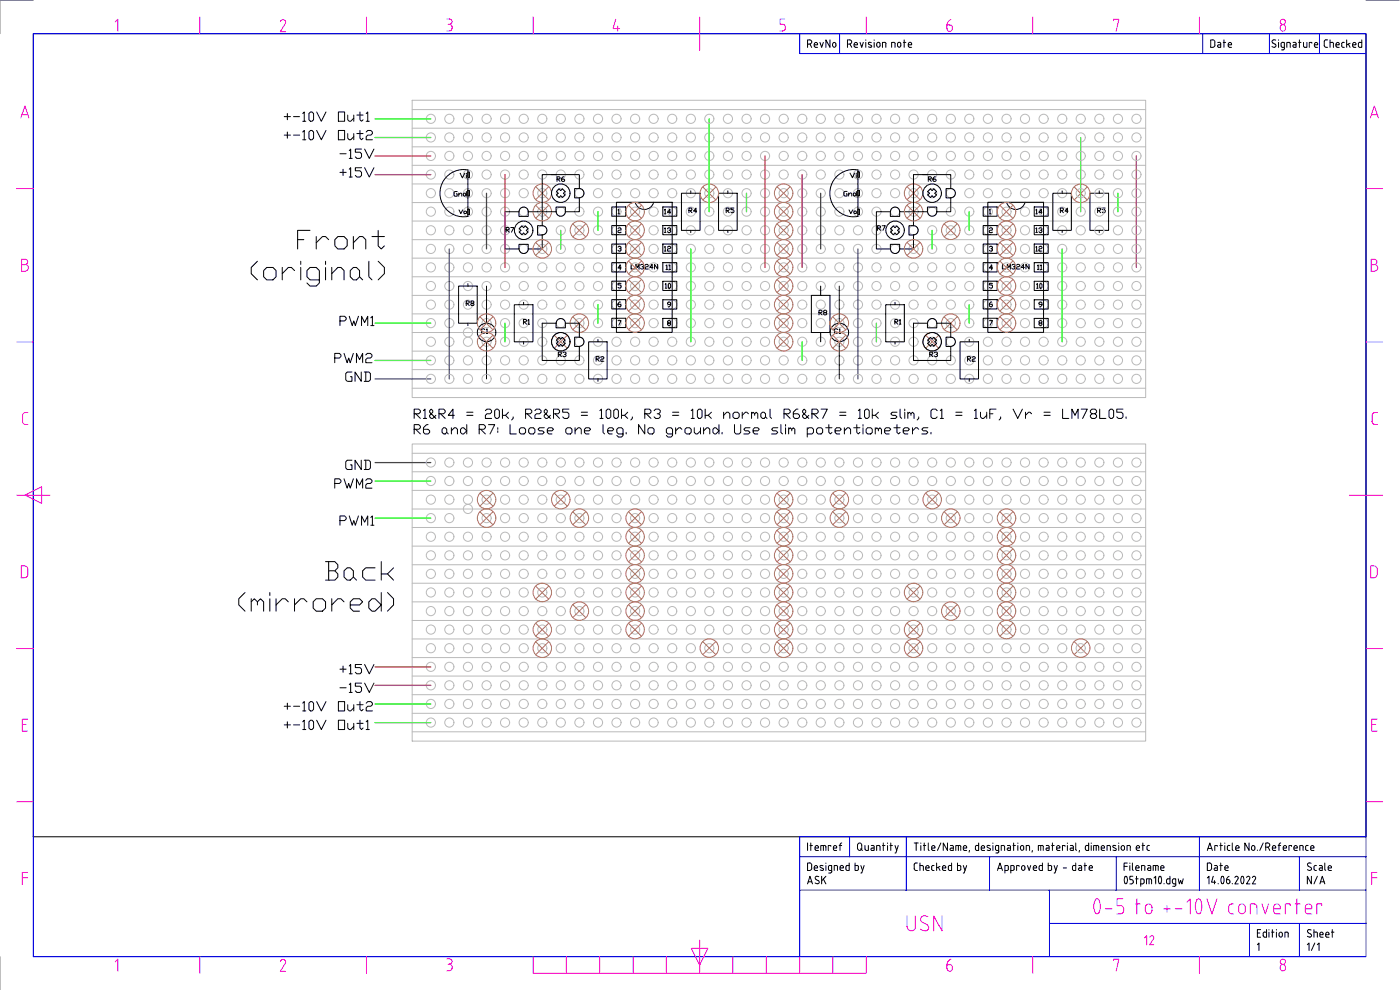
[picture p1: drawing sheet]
<svg xmlns="http://www.w3.org/2000/svg" width="420mm" height="297mm" viewBox="0 0 420 297" stroke-linecap="round" stroke-linejoin="round" font-family="sans-serif">
<defs><g id="words">
<text font-size="7.5" fill="#f0f" x="282.9" y="292.8">6</text>
<text font-size="7.1" fill="#f0f" x="282.9" y="10.6">6</text>
<g font-size="6.2">
<text x="84" y="37.7">+-10V Out1</text>
<text x="84" y="43">+-10V Out2</text>
<text x="100.9" y="48.7">-15V</text>
<text x="100.9" y="54.3">+15V</text>
<text x="100.9" y="98.8">PWM1</text>
<text x="99.1" y="110.1">PWM2</text>
<text x="102.7" y="115.7">GND</text>
<text x="102.7" y="142.2">GND</text>
<text x="99.1" y="147.8">PWM2</text>
<text x="100.9" y="158.7">PWM1</text>
<text x="100.9" y="203.6">+15V</text>
<text x="100.9" y="208.8">-15V</text>
<text x="84" y="214.5">+-10V Out2</text>
<text x="84" y="220.1">+-10V Out1</text>
</g>
<text font-size="6.2" fill="#f0f" x="342.2" y="284.7">12</text>
<g font-size="5.7">
<text x="241.3" y="15.5">RevNo</text>
<text x="361.9" y="15.5">Date</text>
<text x="360.9" y="262.5">Date</text>
</g>
<text font-size="5.3" x="391.2" y="266.3">N/A</text>
<g font-size="4.4">
<text x="135.1" y="60">Gnd</text>
<text x="136.9" y="54.7">Vi</text>
<text x="165.8" y="55.7">R6</text>
<text x="251.9" y="60">Gnd</text>
<text x="254" y="54.7">Vi</text>
<text x="277.3" y="55.7">R6</text>
<text x="198.3" y="65.3">14</text>
<text x="205.7" y="64.9">R4</text>
<text x="216.6" y="64.9">R5</text>
<text x="309.7" y="65.3">14</text>
<text x="317.1" y="64.9">R4</text>
<text x="150.6" y="70.9">R7</text>
<text x="198.3" y="70.9">13</text>
<text x="262.1" y="70.2">R7</text>
<text x="309.7" y="70.9">13</text>
<text x="198.3" y="76.6">12</text>
<text x="309.7" y="76.6">12</text>
<text x="198.6" y="82.2">11</text>
<text x="310.1" y="82.2">11</text>
<text x="198.3" y="87.8">10</text>
<text x="309.7" y="87.8">10</text>
<text x="138.6" y="92.8">R8</text>
<text x="244.5" y="95.6">R8</text>
<text x="143.2" y="101.2">C1</text>
<text x="155.9" y="98.4">R1</text>
<text x="249.1" y="101.2">C1</text>
<text x="267.4" y="98.4">R1</text>
<text x="166.2" y="108.3">R3</text>
<text x="177.8" y="109.7">R2</text>
<text x="277.6" y="108.3">R3</text>
<text x="289.3" y="109.7">R2</text>
</g>
<text font-size="4.4" fill="#bababa" x="328.1" y="64.9">R5</text>
<g font-size="4.4" fill="#b8735c">
<text x="188.4" y="81.8">LM324N</text>
<text x="299.5" y="81.8">LM324N</text>
</g>
<g font-size="4">
<text x="136.5" y="65.3">Vo</text>
<text x="253.6" y="65.3">Vo</text>
<text x="184.1" y="87.5">5</text>
<text x="295.6" y="87.5">5</text>
</g>
</g></defs>
<!-- layer: _Locked Veroboard -->
<g fill="none" stroke="#bababa" stroke-width=".3">
<path d="M123.7 30.1h220.1v89.2h-220.1zM123.7 38.5h220.1M123.7 32.9h220.1M123.7 49.6h220.1M123.7 55.2h220.1M123.7 44.1h220.1M123.7 60.8h220.1M123.7 66.3h220.1M123.7 71.9h220.1M123.7 77.5h220.1M123.7 83h220.1M123.7 88.6h220.1"/>
<path d="M123.7 99.8h220.1M123.7 94.2h220.1M123.7 110.9h220.1M123.7 105.4h220.1M123.7 116.5h220.1M123.7 133.2h220.1v89.2h-220.1zM123.7 136h220.1M123.7 152.7h220.1M123.7 158.3h220.1M123.7 141.5h220.1M123.7 147.1h220.1M123.7 175h220.1"/>
<path d="M123.7 169.4h220.1M123.7 163.9h220.1M123.7 197.3h220.1M123.7 191.7h220.1M123.7 186.2h220.1M123.7 180.6h220.1M123.7 202.8h220.1M123.7 208.4h220.1M123.7 214h220.1M123.7 219.6h220.1"/>
<circle cx="129.3" cy="35.7" r="1.38"/>
<circle cx="134.9" cy="35.7" r="1.38"/>
<circle cx="140.4" cy="35.7" r="1.38"/>
<circle cx="146" cy="35.7" r="1.38"/>
<circle cx="151.6" cy="35.7" r="1.38"/>
<circle cx="157.2" cy="35.7" r="1.38"/>
<circle cx="162.8" cy="35.7" r="1.38"/>
<circle cx="168.3" cy="35.7" r="1.38"/>
<circle cx="173.9" cy="35.7" r="1.38"/>
<circle cx="179.5" cy="35.7" r="1.38"/>
<circle cx="185" cy="35.7" r="1.38"/>
<circle cx="190.6" cy="35.7" r="1.38"/>
<circle cx="196.2" cy="35.7" r="1.38"/>
<circle cx="201.7" cy="35.7" r="1.38"/>
<circle cx="207.3" cy="35.7" r="1.38"/>
<circle cx="212.9" cy="35.7" r="1.38"/>
<circle cx="218.5" cy="35.7" r="1.38"/>
<circle cx="224" cy="35.7" r="1.38"/>
<circle cx="229.6" cy="35.7" r="1.38"/>
<circle cx="235.2" cy="35.7" r="1.38"/>
<circle cx="240.8" cy="35.7" r="1.38"/>
<circle cx="246.3" cy="35.7" r="1.38"/>
<circle cx="251.9" cy="35.7" r="1.38"/>
<circle cx="257.5" cy="35.7" r="1.38"/>
<circle cx="263" cy="35.7" r="1.38"/>
<circle cx="268.6" cy="35.7" r="1.38"/>
<circle cx="274.2" cy="35.7" r="1.38"/>
<circle cx="279.8" cy="35.7" r="1.38"/>
<circle cx="285.3" cy="35.7" r="1.38"/>
<circle cx="290.9" cy="35.7" r="1.38"/>
<circle cx="296.5" cy="35.7" r="1.38"/>
<circle cx="302.1" cy="35.7" r="1.38"/>
<circle cx="307.6" cy="35.7" r="1.38"/>
<circle cx="313.2" cy="35.7" r="1.38"/>
<circle cx="318.8" cy="35.7" r="1.38"/>
<circle cx="324.3" cy="35.7" r="1.38"/>
<circle cx="329.9" cy="35.7" r="1.38"/>
<circle cx="335.5" cy="35.7" r="1.38"/>
<circle cx="341.1" cy="35.7" r="1.38"/>
<circle cx="129.3" cy="52.4" r="1.38"/>
<circle cx="129.3" cy="46.8" r="1.38"/>
<circle cx="129.3" cy="58" r="1.38"/>
<circle cx="129.3" cy="41.2" r="1.38"/>
<circle cx="134.9" cy="58" r="1.38"/>
<circle cx="134.9" cy="41.2" r="1.38"/>
<circle cx="134.9" cy="46.8" r="1.38"/>
<circle cx="134.9" cy="52.4" r="1.38"/>
<circle cx="140.4" cy="46.8" r="1.38"/>
<circle cx="140.4" cy="41.2" r="1.38"/>
<circle cx="146" cy="41.2" r="1.38"/>
<circle cx="146" cy="52.4" r="1.38"/>
<circle cx="146" cy="58" r="1.38"/>
<circle cx="146" cy="46.8" r="1.38"/>
<circle cx="151.6" cy="41.2" r="1.38"/>
<circle cx="151.6" cy="58" r="1.38"/>
<circle cx="151.6" cy="46.8" r="1.38"/>
<circle cx="151.6" cy="52.4" r="1.38"/>
<circle cx="157.2" cy="58" r="1.38"/>
<circle cx="157.2" cy="46.8" r="1.38"/>
<circle cx="157.2" cy="52.4" r="1.38"/>
<circle cx="157.2" cy="41.2" r="1.38"/>
<circle cx="162.8" cy="58" r="1.38"/>
<circle cx="162.8" cy="46.8" r="1.38"/>
<circle cx="162.8" cy="41.2" r="1.38"/>
<circle cx="162.8" cy="52.4" r="1.38"/>
<circle cx="168.3" cy="58" r="1.38"/>
<circle cx="168.3" cy="41.2" r="1.38"/>
<circle cx="168.3" cy="46.8" r="1.38"/>
<circle cx="173.9" cy="41.2" r="1.38"/>
<circle cx="173.9" cy="58" r="1.38"/>
<circle cx="173.9" cy="52.4" r="1.38"/>
<circle cx="173.9" cy="46.8" r="1.38"/>
<circle cx="179.5" cy="41.2" r="1.38"/>
<circle cx="179.5" cy="46.8" r="1.38"/>
<circle cx="179.5" cy="52.4" r="1.38"/>
<circle cx="179.5" cy="58" r="1.38"/>
<circle cx="185" cy="41.2" r="1.38"/>
<circle cx="185" cy="52.4" r="1.38"/>
<circle cx="185" cy="46.8" r="1.38"/>
<circle cx="185" cy="58" r="1.38"/>
<circle cx="190.6" cy="46.8" r="1.38"/>
<circle cx="190.6" cy="41.2" r="1.38"/>
<circle cx="190.6" cy="58" r="1.38"/>
<circle cx="190.6" cy="52.4" r="1.38"/>
<circle cx="196.2" cy="46.8" r="1.38"/>
<circle cx="196.2" cy="52.4" r="1.38"/>
<circle cx="196.2" cy="58" r="1.38"/>
<circle cx="196.2" cy="41.2" r="1.38"/>
<circle cx="201.7" cy="46.8" r="1.38"/>
<circle cx="201.7" cy="58" r="1.38"/>
<circle cx="201.7" cy="41.2" r="1.38"/>
<circle cx="201.7" cy="52.4" r="1.38"/>
<circle cx="207.3" cy="58" r="1.38"/>
<circle cx="207.3" cy="46.8" r="1.38"/>
<circle cx="207.3" cy="52.4" r="1.38"/>
<circle cx="207.3" cy="41.2" r="1.38"/>
<circle cx="212.9" cy="46.8" r="1.38"/>
<circle cx="212.9" cy="41.2" r="1.38"/>
<circle cx="212.9" cy="52.4" r="1.38"/>
<circle cx="212.9" cy="58" r="1.38"/>
<circle cx="218.5" cy="58" r="1.38"/>
<circle cx="218.5" cy="46.8" r="1.38"/>
<circle cx="218.5" cy="41.2" r="1.38"/>
<circle cx="218.5" cy="52.4" r="1.38"/>
<circle cx="224" cy="58" r="1.38"/>
<circle cx="224" cy="52.4" r="1.38"/>
<circle cx="224" cy="41.2" r="1.38"/>
<circle cx="224" cy="46.8" r="1.38"/>
<circle cx="229.6" cy="46.8" r="1.38"/>
<circle cx="229.6" cy="41.2" r="1.38"/>
<circle cx="229.6" cy="52.4" r="1.38"/>
<circle cx="229.6" cy="58" r="1.38"/>
<circle cx="235.2" cy="52.4" r="1.38"/>
<circle cx="235.2" cy="58" r="1.38"/>
<circle cx="235.2" cy="41.2" r="1.38"/>
<circle cx="235.2" cy="46.8" r="1.38"/>
<circle cx="240.8" cy="41.2" r="1.38"/>
<circle cx="240.8" cy="46.8" r="1.38"/>
<circle cx="240.8" cy="58" r="1.38"/>
<circle cx="240.8" cy="52.4" r="1.38"/>
<circle cx="246.3" cy="58" r="1.38"/>
<circle cx="246.3" cy="52.4" r="1.38"/>
<circle cx="246.3" cy="46.8" r="1.38"/>
<circle cx="246.3" cy="41.2" r="1.38"/>
<circle cx="251.9" cy="52.4" r="1.38"/>
<circle cx="251.9" cy="46.8" r="1.38"/>
<circle cx="251.9" cy="41.2" r="1.38"/>
<circle cx="257.5" cy="46.8" r="1.38"/>
<circle cx="257.5" cy="41.2" r="1.38"/>
<circle cx="263" cy="41.2" r="1.38"/>
<circle cx="263" cy="52.4" r="1.38"/>
<circle cx="263" cy="58" r="1.38"/>
<circle cx="263" cy="46.8" r="1.38"/>
<circle cx="268.6" cy="58" r="1.38"/>
<circle cx="268.6" cy="46.8" r="1.38"/>
<circle cx="268.6" cy="41.2" r="1.38"/>
<circle cx="268.6" cy="52.4" r="1.38"/>
<circle cx="274.2" cy="46.8" r="1.38"/>
<circle cx="274.2" cy="41.2" r="1.38"/>
<circle cx="274.2" cy="52.4" r="1.38"/>
<circle cx="274.2" cy="58" r="1.38"/>
<circle cx="279.8" cy="46.8" r="1.38"/>
<circle cx="279.8" cy="41.2" r="1.38"/>
<circle cx="279.8" cy="58" r="1.38"/>
<circle cx="285.3" cy="52.4" r="1.38"/>
<circle cx="285.3" cy="58" r="1.38"/>
<circle cx="285.3" cy="46.8" r="1.38"/>
<circle cx="285.3" cy="41.2" r="1.38"/>
<circle cx="290.9" cy="46.8" r="1.38"/>
<circle cx="290.9" cy="58" r="1.38"/>
<circle cx="290.9" cy="41.2" r="1.38"/>
<circle cx="290.9" cy="52.4" r="1.38"/>
<circle cx="296.5" cy="46.8" r="1.38"/>
<circle cx="296.5" cy="52.4" r="1.38"/>
<circle cx="296.5" cy="58" r="1.38"/>
<circle cx="296.5" cy="41.2" r="1.38"/>
<circle cx="302.1" cy="46.8" r="1.38"/>
<circle cx="302.1" cy="52.4" r="1.38"/>
<circle cx="302.1" cy="41.2" r="1.38"/>
<circle cx="302.1" cy="58" r="1.38"/>
<circle cx="307.6" cy="52.4" r="1.38"/>
<circle cx="307.6" cy="41.2" r="1.38"/>
<circle cx="307.6" cy="46.8" r="1.38"/>
<circle cx="307.6" cy="58" r="1.38"/>
<circle cx="313.2" cy="41.2" r="1.38"/>
<circle cx="313.2" cy="46.8" r="1.38"/>
<circle cx="313.2" cy="52.4" r="1.38"/>
<circle cx="313.2" cy="58" r="1.38"/>
<circle cx="318.8" cy="46.8" r="1.38"/>
<circle cx="318.8" cy="52.4" r="1.38"/>
<circle cx="318.8" cy="58" r="1.38"/>
<circle cx="318.8" cy="41.2" r="1.38"/>
<circle cx="324.3" cy="52.4" r="1.38"/>
<circle cx="324.3" cy="46.8" r="1.38"/>
<circle cx="324.3" cy="58" r="1.38"/>
<circle cx="324.3" cy="41.2" r="1.38"/>
<circle cx="329.9" cy="58" r="1.38"/>
<circle cx="329.9" cy="46.8" r="1.38"/>
<circle cx="329.9" cy="52.4" r="1.38"/>
<circle cx="329.9" cy="41.2" r="1.38"/>
<circle cx="335.5" cy="52.4" r="1.38"/>
<circle cx="335.5" cy="58" r="1.38"/>
<circle cx="335.5" cy="46.8" r="1.38"/>
<circle cx="335.5" cy="41.2" r="1.38"/>
<circle cx="341.1" cy="41.2" r="1.38"/>
<circle cx="341.1" cy="46.8" r="1.38"/>
<circle cx="341.1" cy="52.4" r="1.38"/>
<circle cx="341.1" cy="58" r="1.38"/>
<circle cx="129.3" cy="69.1" r="1.38"/>
<circle cx="129.3" cy="74.7" r="1.38"/>
<circle cx="129.3" cy="63.5" r="1.38"/>
<circle cx="134.9" cy="74.7" r="1.38"/>
<circle cx="134.9" cy="63.5" r="1.38"/>
<circle cx="134.9" cy="69.1" r="1.38"/>
<circle cx="140.4" cy="74.7" r="1.38"/>
<circle cx="140.4" cy="69.1" r="1.38"/>
<circle cx="146" cy="69.1" r="1.38"/>
<circle cx="146" cy="74.7" r="1.38"/>
<circle cx="146" cy="63.5" r="1.38"/>
<circle cx="151.6" cy="74.7" r="1.38"/>
<circle cx="151.6" cy="63.5" r="1.38"/>
<circle cx="157.2" cy="63.5" r="1.38"/>
<circle cx="157.2" cy="74.7" r="1.38"/>
<circle cx="157.2" cy="69.1" r="1.38"/>
<circle cx="162.8" cy="74.7" r="1.38"/>
<circle cx="162.8" cy="69.1" r="1.38"/>
<circle cx="162.8" cy="63.5" r="1.38"/>
<circle cx="168.3" cy="63.5" r="1.38"/>
<circle cx="168.3" cy="74.7" r="1.38"/>
<circle cx="168.3" cy="69.1" r="1.38"/>
<circle cx="173.9" cy="69.1" r="1.38"/>
<circle cx="173.9" cy="74.7" r="1.38"/>
<circle cx="173.9" cy="63.5" r="1.38"/>
<circle cx="179.5" cy="74.7" r="1.38"/>
<circle cx="179.5" cy="69.1" r="1.38"/>
<circle cx="179.5" cy="63.5" r="1.38"/>
<circle cx="185" cy="69.1" r="1.38"/>
<circle cx="185" cy="63.5" r="1.38"/>
<circle cx="185" cy="74.7" r="1.38"/>
<circle cx="190.6" cy="63.5" r="1.38"/>
<circle cx="190.6" cy="69.1" r="1.38"/>
<circle cx="190.6" cy="74.7" r="1.38"/>
<circle cx="196.2" cy="63.5" r="1.38"/>
<circle cx="196.2" cy="69.1" r="1.38"/>
<circle cx="196.2" cy="74.7" r="1.38"/>
<circle cx="207.3" cy="69.1" r="1.38"/>
<circle cx="207.3" cy="74.7" r="1.38"/>
<circle cx="212.9" cy="63.5" r="1.38"/>
<circle cx="212.9" cy="74.7" r="1.38"/>
<circle cx="212.9" cy="69.1" r="1.38"/>
<circle cx="218.5" cy="69.1" r="1.38"/>
<circle cx="218.5" cy="74.7" r="1.38"/>
<circle cx="224" cy="63.5" r="1.38"/>
<circle cx="224" cy="74.7" r="1.38"/>
<circle cx="224" cy="69.1" r="1.38"/>
<circle cx="229.6" cy="69.1" r="1.38"/>
<circle cx="229.6" cy="63.5" r="1.38"/>
<circle cx="229.6" cy="74.7" r="1.38"/>
<circle cx="235.2" cy="69.1" r="1.38"/>
<circle cx="235.2" cy="63.5" r="1.38"/>
<circle cx="235.2" cy="74.7" r="1.38"/>
<circle cx="240.8" cy="69.1" r="1.38"/>
<circle cx="240.8" cy="63.5" r="1.38"/>
<circle cx="240.8" cy="74.7" r="1.38"/>
<circle cx="246.3" cy="63.5" r="1.38"/>
<circle cx="246.3" cy="69.1" r="1.38"/>
<circle cx="246.3" cy="74.7" r="1.38"/>
<circle cx="251.9" cy="74.7" r="1.38"/>
<circle cx="251.9" cy="63.5" r="1.38"/>
<circle cx="251.9" cy="69.1" r="1.38"/>
<circle cx="257.5" cy="74.7" r="1.38"/>
<circle cx="257.5" cy="69.1" r="1.38"/>
<circle cx="263" cy="63.5" r="1.38"/>
<circle cx="263" cy="74.7" r="1.38"/>
<circle cx="268.6" cy="74.7" r="1.38"/>
<circle cx="268.6" cy="69.1" r="1.38"/>
<circle cx="268.6" cy="63.5" r="1.38"/>
<circle cx="274.2" cy="69.1" r="1.38"/>
<circle cx="274.2" cy="74.7" r="1.38"/>
<circle cx="274.2" cy="63.5" r="1.38"/>
<circle cx="279.8" cy="69.1" r="1.38"/>
<circle cx="279.8" cy="63.5" r="1.38"/>
<circle cx="279.8" cy="74.7" r="1.38"/>
<circle cx="285.3" cy="69.1" r="1.38"/>
<circle cx="285.3" cy="63.5" r="1.38"/>
<circle cx="285.3" cy="74.7" r="1.38"/>
<circle cx="290.9" cy="63.5" r="1.38"/>
<circle cx="290.9" cy="74.7" r="1.38"/>
<circle cx="290.9" cy="69.1" r="1.38"/>
<circle cx="296.5" cy="63.5" r="1.38"/>
<circle cx="296.5" cy="69.1" r="1.38"/>
<circle cx="296.5" cy="74.7" r="1.38"/>
<circle cx="302.1" cy="63.5" r="1.38"/>
<circle cx="302.1" cy="74.7" r="1.38"/>
<circle cx="302.1" cy="69.1" r="1.38"/>
<circle cx="307.6" cy="63.5" r="1.38"/>
<circle cx="307.6" cy="69.1" r="1.38"/>
<circle cx="307.6" cy="74.7" r="1.38"/>
<circle cx="318.8" cy="69.1" r="1.38"/>
<circle cx="318.8" cy="74.7" r="1.38"/>
<circle cx="324.3" cy="69.1" r="1.38"/>
<circle cx="324.3" cy="63.5" r="1.38"/>
<circle cx="324.3" cy="74.7" r="1.38"/>
<circle cx="329.9" cy="74.7" r="1.38"/>
<circle cx="329.9" cy="69.1" r="1.38"/>
<circle cx="335.5" cy="69.1" r="1.38"/>
<circle cx="335.5" cy="74.7" r="1.38"/>
<circle cx="335.5" cy="63.5" r="1.38"/>
<circle cx="341.1" cy="69.1" r="1.38"/>
<circle cx="341.1" cy="74.7" r="1.38"/>
<circle cx="341.1" cy="63.5" r="1.38"/>
<circle cx="129.3" cy="80.2" r="1.38"/>
<circle cx="129.3" cy="97" r="1.38"/>
<circle cx="129.3" cy="85.8" r="1.38"/>
<circle cx="129.3" cy="91.4" r="1.38"/>
<circle cx="134.9" cy="80.2" r="1.38"/>
<circle cx="134.9" cy="97" r="1.38"/>
<circle cx="134.9" cy="85.8" r="1.38"/>
<circle cx="134.9" cy="91.4" r="1.38"/>
<circle cx="140.4" cy="85.8" r="1.38"/>
<circle cx="140.4" cy="99.7" r="1.38"/>
<circle cx="140.4" cy="80.2" r="1.38"/>
<circle cx="146" cy="80.2" r="1.38"/>
<circle cx="146" cy="85.8" r="1.38"/>
<circle cx="146" cy="97" r="1.38"/>
<circle cx="146" cy="91.4" r="1.38"/>
<circle cx="151.6" cy="85.8" r="1.38"/>
<circle cx="151.6" cy="80.2" r="1.38"/>
<circle cx="151.6" cy="91.4" r="1.38"/>
<circle cx="151.6" cy="97" r="1.38"/>
<circle cx="157.2" cy="91.4" r="1.38"/>
<circle cx="157.2" cy="85.8" r="1.38"/>
<circle cx="157.2" cy="80.2" r="1.38"/>
<circle cx="162.8" cy="85.8" r="1.38"/>
<circle cx="162.8" cy="80.2" r="1.38"/>
<circle cx="162.8" cy="97" r="1.38"/>
<circle cx="162.8" cy="91.4" r="1.38"/>
<circle cx="168.3" cy="97" r="1.38"/>
<circle cx="168.3" cy="80.2" r="1.38"/>
<circle cx="168.3" cy="85.8" r="1.38"/>
<circle cx="168.3" cy="91.4" r="1.38"/>
<circle cx="173.9" cy="91.4" r="1.38"/>
<circle cx="173.9" cy="80.2" r="1.38"/>
<circle cx="173.9" cy="97" r="1.38"/>
<circle cx="173.9" cy="85.8" r="1.38"/>
<circle cx="179.5" cy="97" r="1.38"/>
<circle cx="179.5" cy="80.2" r="1.38"/>
<circle cx="179.5" cy="85.8" r="1.38"/>
<circle cx="179.5" cy="91.4" r="1.38"/>
<circle cx="185" cy="91.4" r="1.38"/>
<circle cx="185" cy="80.2" r="1.38"/>
<circle cx="185" cy="97" r="1.38"/>
<circle cx="190.6" cy="85.8" r="1.38"/>
<circle cx="190.6" cy="91.4" r="1.38"/>
<circle cx="190.6" cy="97" r="1.38"/>
<circle cx="196.2" cy="85.8" r="1.38"/>
<circle cx="196.2" cy="97" r="1.38"/>
<circle cx="196.2" cy="91.4" r="1.38"/>
<circle cx="201.7" cy="91.4" r="1.38"/>
<circle cx="201.7" cy="97" r="1.38"/>
<circle cx="207.3" cy="97" r="1.38"/>
<circle cx="207.3" cy="85.8" r="1.38"/>
<circle cx="207.3" cy="91.4" r="1.38"/>
<circle cx="207.3" cy="80.2" r="1.38"/>
<circle cx="212.9" cy="97" r="1.38"/>
<circle cx="212.9" cy="80.2" r="1.38"/>
<circle cx="212.9" cy="85.8" r="1.38"/>
<circle cx="212.9" cy="91.4" r="1.38"/>
<circle cx="218.5" cy="80.2" r="1.38"/>
<circle cx="218.5" cy="97" r="1.38"/>
<circle cx="218.5" cy="85.8" r="1.38"/>
<circle cx="218.5" cy="91.4" r="1.38"/>
<circle cx="224" cy="85.8" r="1.38"/>
<circle cx="224" cy="91.4" r="1.38"/>
<circle cx="224" cy="97" r="1.38"/>
<circle cx="224" cy="80.2" r="1.38"/>
<circle cx="229.6" cy="80.2" r="1.38"/>
<circle cx="229.6" cy="97" r="1.38"/>
<circle cx="229.6" cy="91.4" r="1.38"/>
<circle cx="229.6" cy="85.8" r="1.38"/>
<circle cx="235.2" cy="80.2" r="1.38"/>
<circle cx="235.2" cy="97" r="1.38"/>
<circle cx="235.2" cy="85.8" r="1.38"/>
<circle cx="235.2" cy="91.4" r="1.38"/>
<circle cx="240.8" cy="91.4" r="1.38"/>
<circle cx="240.8" cy="80.2" r="1.38"/>
<circle cx="240.8" cy="85.8" r="1.38"/>
<circle cx="240.8" cy="97" r="1.38"/>
<circle cx="246.3" cy="97" r="1.38"/>
<circle cx="246.3" cy="91.4" r="1.38"/>
<circle cx="246.3" cy="85.8" r="1.38"/>
<circle cx="246.3" cy="80.2" r="1.38"/>
<circle cx="251.9" cy="97" r="1.38"/>
<circle cx="251.9" cy="91.4" r="1.38"/>
<circle cx="251.9" cy="85.8" r="1.38"/>
<circle cx="251.9" cy="80.2" r="1.38"/>
<circle cx="257.5" cy="85.8" r="1.38"/>
<circle cx="257.5" cy="97" r="1.38"/>
<circle cx="257.5" cy="91.4" r="1.38"/>
<circle cx="257.5" cy="80.2" r="1.38"/>
<circle cx="263" cy="97" r="1.38"/>
<circle cx="263" cy="91.4" r="1.38"/>
<circle cx="263" cy="80.2" r="1.38"/>
<circle cx="263" cy="85.8" r="1.38"/>
<circle cx="268.6" cy="91.4" r="1.38"/>
<circle cx="268.6" cy="85.8" r="1.38"/>
<circle cx="268.6" cy="80.2" r="1.38"/>
<circle cx="274.2" cy="80.2" r="1.38"/>
<circle cx="274.2" cy="91.4" r="1.38"/>
<circle cx="274.2" cy="97" r="1.38"/>
<circle cx="274.2" cy="85.8" r="1.38"/>
<circle cx="279.8" cy="91.4" r="1.38"/>
<circle cx="279.8" cy="97" r="1.38"/>
<circle cx="279.8" cy="85.8" r="1.38"/>
<circle cx="279.8" cy="80.2" r="1.38"/>
<circle cx="285.3" cy="91.4" r="1.38"/>
<circle cx="285.3" cy="97" r="1.38"/>
<circle cx="285.3" cy="85.8" r="1.38"/>
<circle cx="285.3" cy="80.2" r="1.38"/>
<circle cx="290.9" cy="97" r="1.38"/>
<circle cx="290.9" cy="91.4" r="1.38"/>
<circle cx="290.9" cy="85.8" r="1.38"/>
<circle cx="290.9" cy="80.2" r="1.38"/>
<circle cx="296.5" cy="97" r="1.38"/>
<circle cx="296.5" cy="80.2" r="1.38"/>
<circle cx="296.5" cy="91.4" r="1.38"/>
<circle cx="302.1" cy="97" r="1.38"/>
<circle cx="302.1" cy="91.4" r="1.38"/>
<circle cx="302.1" cy="85.8" r="1.38"/>
<circle cx="307.6" cy="97" r="1.38"/>
<circle cx="307.6" cy="91.4" r="1.38"/>
<circle cx="307.6" cy="85.8" r="1.38"/>
<circle cx="313.2" cy="91.4" r="1.38"/>
<circle cx="313.2" cy="97" r="1.38"/>
<circle cx="318.8" cy="97" r="1.38"/>
<circle cx="318.8" cy="91.4" r="1.38"/>
<circle cx="318.8" cy="80.2" r="1.38"/>
<circle cx="318.8" cy="85.8" r="1.38"/>
<circle cx="324.3" cy="91.4" r="1.38"/>
<circle cx="324.3" cy="80.2" r="1.38"/>
<circle cx="324.3" cy="97" r="1.38"/>
<circle cx="324.3" cy="85.8" r="1.38"/>
<circle cx="329.9" cy="91.4" r="1.38"/>
<circle cx="329.9" cy="85.8" r="1.38"/>
<circle cx="329.9" cy="97" r="1.38"/>
<circle cx="329.9" cy="80.2" r="1.38"/>
<circle cx="335.5" cy="97" r="1.38"/>
<circle cx="335.5" cy="91.4" r="1.38"/>
<circle cx="335.5" cy="80.2" r="1.38"/>
<circle cx="335.5" cy="85.8" r="1.38"/>
<circle cx="341.1" cy="80.2" r="1.38"/>
<circle cx="341.1" cy="97" r="1.38"/>
<circle cx="341.1" cy="91.4" r="1.38"/>
<circle cx="341.1" cy="85.8" r="1.38"/>
<circle cx="129.3" cy="102.5" r="1.38"/>
<circle cx="129.3" cy="108.1" r="1.38"/>
<circle cx="129.3" cy="113.7" r="1.38"/>
<circle cx="134.9" cy="113.7" r="1.38"/>
<circle cx="134.9" cy="108.1" r="1.38"/>
<circle cx="134.9" cy="102.5" r="1.38"/>
<circle cx="140.4" cy="113.7" r="1.38"/>
<circle cx="140.4" cy="102.5" r="1.38"/>
<circle cx="140.4" cy="108.1" r="1.38"/>
<circle cx="146" cy="108.1" r="1.38"/>
<circle cx="146" cy="113.7" r="1.38"/>
<circle cx="146" cy="102.5" r="1.38"/>
<circle cx="151.6" cy="113.7" r="1.38"/>
<circle cx="151.6" cy="108.1" r="1.38"/>
<circle cx="151.6" cy="102.5" r="1.38"/>
<circle cx="157.2" cy="113.7" r="1.38"/>
<circle cx="157.2" cy="108.1" r="1.38"/>
<circle cx="157.2" cy="102.5" r="1.38"/>
<circle cx="162.8" cy="113.7" r="1.38"/>
<circle cx="162.8" cy="102.5" r="1.38"/>
<circle cx="162.8" cy="108.1" r="1.38"/>
<circle cx="168.3" cy="113.7" r="1.38"/>
<circle cx="168.3" cy="102.5" r="1.38"/>
<circle cx="173.9" cy="108.1" r="1.38"/>
<circle cx="173.9" cy="102.5" r="1.38"/>
<circle cx="173.9" cy="113.7" r="1.38"/>
<circle cx="179.5" cy="113.7" r="1.38"/>
<circle cx="179.5" cy="102.5" r="1.38"/>
<circle cx="185" cy="113.7" r="1.38"/>
<circle cx="185" cy="108.1" r="1.38"/>
<circle cx="185" cy="102.5" r="1.38"/>
<circle cx="190.6" cy="113.7" r="1.38"/>
<circle cx="190.6" cy="102.5" r="1.38"/>
<circle cx="190.6" cy="108.1" r="1.38"/>
<circle cx="196.2" cy="108.1" r="1.38"/>
<circle cx="196.2" cy="102.5" r="1.38"/>
<circle cx="196.2" cy="113.7" r="1.38"/>
<circle cx="201.7" cy="108.1" r="1.38"/>
<circle cx="201.7" cy="113.7" r="1.38"/>
<circle cx="201.7" cy="102.5" r="1.38"/>
<circle cx="207.3" cy="108.1" r="1.38"/>
<circle cx="207.3" cy="113.7" r="1.38"/>
<circle cx="207.3" cy="102.5" r="1.38"/>
<circle cx="212.9" cy="102.5" r="1.38"/>
<circle cx="212.9" cy="108.1" r="1.38"/>
<circle cx="212.9" cy="113.7" r="1.38"/>
<circle cx="218.5" cy="108.1" r="1.38"/>
<circle cx="218.5" cy="113.7" r="1.38"/>
<circle cx="218.5" cy="102.5" r="1.38"/>
<circle cx="224" cy="113.7" r="1.38"/>
<circle cx="224" cy="102.5" r="1.38"/>
<circle cx="224" cy="108.1" r="1.38"/>
<circle cx="229.6" cy="108.1" r="1.38"/>
<circle cx="229.6" cy="102.5" r="1.38"/>
<circle cx="229.6" cy="113.7" r="1.38"/>
<circle cx="235.2" cy="102.5" r="1.38"/>
<circle cx="235.2" cy="108.1" r="1.38"/>
<circle cx="235.2" cy="113.7" r="1.38"/>
<circle cx="240.8" cy="108.1" r="1.38"/>
<circle cx="240.8" cy="113.7" r="1.38"/>
<circle cx="240.8" cy="102.5" r="1.38"/>
<circle cx="246.3" cy="108.1" r="1.38"/>
<circle cx="246.3" cy="113.7" r="1.38"/>
<circle cx="246.3" cy="102.5" r="1.38"/>
<circle cx="251.9" cy="102.5" r="1.38"/>
<circle cx="251.9" cy="113.7" r="1.38"/>
<circle cx="251.9" cy="108.1" r="1.38"/>
<circle cx="257.5" cy="113.7" r="1.38"/>
<circle cx="257.5" cy="102.5" r="1.38"/>
<circle cx="257.5" cy="108.1" r="1.38"/>
<circle cx="263" cy="113.7" r="1.38"/>
<circle cx="263" cy="108.1" r="1.38"/>
<circle cx="263" cy="102.5" r="1.38"/>
<circle cx="268.6" cy="108.1" r="1.38"/>
<circle cx="268.6" cy="113.7" r="1.38"/>
<circle cx="268.6" cy="102.5" r="1.38"/>
<circle cx="274.2" cy="108.1" r="1.38"/>
<circle cx="274.2" cy="113.7" r="1.38"/>
<circle cx="274.2" cy="102.5" r="1.38"/>
<circle cx="279.8" cy="102.5" r="1.38"/>
<circle cx="279.8" cy="113.7" r="1.38"/>
<circle cx="285.3" cy="102.5" r="1.38"/>
<circle cx="285.3" cy="108.1" r="1.38"/>
<circle cx="285.3" cy="113.7" r="1.38"/>
<circle cx="290.9" cy="102.5" r="1.38"/>
<circle cx="290.9" cy="113.7" r="1.38"/>
<circle cx="296.5" cy="102.5" r="1.38"/>
<circle cx="296.5" cy="113.7" r="1.38"/>
<circle cx="296.5" cy="108.1" r="1.38"/>
<circle cx="302.1" cy="113.7" r="1.38"/>
<circle cx="302.1" cy="108.1" r="1.38"/>
<circle cx="302.1" cy="102.5" r="1.38"/>
<circle cx="307.6" cy="113.7" r="1.38"/>
<circle cx="307.6" cy="108.1" r="1.38"/>
<circle cx="307.6" cy="102.5" r="1.38"/>
<circle cx="313.2" cy="102.5" r="1.38"/>
<circle cx="313.2" cy="113.7" r="1.38"/>
<circle cx="313.2" cy="108.1" r="1.38"/>
<circle cx="318.8" cy="102.5" r="1.38"/>
<circle cx="318.8" cy="108.1" r="1.38"/>
<circle cx="318.8" cy="113.7" r="1.38"/>
<circle cx="324.3" cy="108.1" r="1.38"/>
<circle cx="324.3" cy="102.5" r="1.38"/>
<circle cx="324.3" cy="113.7" r="1.38"/>
<circle cx="329.9" cy="102.5" r="1.38"/>
<circle cx="329.9" cy="113.7" r="1.38"/>
<circle cx="329.9" cy="108.1" r="1.38"/>
<circle cx="335.5" cy="102.5" r="1.38"/>
<circle cx="335.5" cy="108.1" r="1.38"/>
<circle cx="335.5" cy="113.7" r="1.38"/>
<circle cx="341.1" cy="108.1" r="1.38"/>
<circle cx="341.1" cy="102.5" r="1.38"/>
<circle cx="341.1" cy="113.7" r="1.38"/>
<circle cx="129.3" cy="138.8" r="1.38"/>
<circle cx="134.9" cy="138.8" r="1.38"/>
<circle cx="140.4" cy="138.8" r="1.38"/>
<circle cx="146" cy="138.8" r="1.38"/>
<circle cx="151.6" cy="138.8" r="1.38"/>
<circle cx="157.2" cy="138.8" r="1.38"/>
<circle cx="162.8" cy="138.8" r="1.38"/>
<circle cx="168.3" cy="138.8" r="1.38"/>
<circle cx="173.9" cy="138.8" r="1.38"/>
<circle cx="179.5" cy="138.8" r="1.38"/>
<circle cx="185" cy="138.8" r="1.38"/>
<circle cx="190.6" cy="138.8" r="1.38"/>
<circle cx="196.2" cy="138.8" r="1.38"/>
<circle cx="201.7" cy="138.8" r="1.38"/>
<circle cx="207.3" cy="138.8" r="1.38"/>
<circle cx="212.9" cy="138.8" r="1.38"/>
<circle cx="218.5" cy="138.8" r="1.38"/>
<circle cx="224" cy="138.8" r="1.38"/>
<circle cx="229.6" cy="138.8" r="1.38"/>
<circle cx="235.2" cy="138.8" r="1.38"/>
<circle cx="240.8" cy="138.8" r="1.38"/>
<circle cx="246.3" cy="138.8" r="1.38"/>
<circle cx="251.9" cy="138.8" r="1.38"/>
<circle cx="257.5" cy="138.8" r="1.38"/>
<circle cx="263" cy="138.8" r="1.38"/>
<circle cx="268.6" cy="138.8" r="1.38"/>
<circle cx="274.2" cy="138.8" r="1.38"/>
<circle cx="279.8" cy="138.8" r="1.38"/>
<circle cx="285.3" cy="138.8" r="1.38"/>
<circle cx="290.9" cy="138.8" r="1.38"/>
<circle cx="296.5" cy="138.8" r="1.38"/>
<circle cx="302.1" cy="138.8" r="1.38"/>
<circle cx="307.6" cy="138.8" r="1.38"/>
<circle cx="313.2" cy="138.8" r="1.38"/>
<circle cx="318.8" cy="138.8" r="1.38"/>
<circle cx="324.3" cy="138.8" r="1.38"/>
<circle cx="329.9" cy="138.8" r="1.38"/>
<circle cx="335.5" cy="138.8" r="1.38"/>
<circle cx="341.1" cy="138.8" r="1.38"/>
<circle cx="129.3" cy="149.9" r="1.38"/>
<circle cx="129.3" cy="155.5" r="1.38"/>
<circle cx="129.3" cy="144.3" r="1.38"/>
<circle cx="134.9" cy="155.5" r="1.38"/>
<circle cx="134.9" cy="144.3" r="1.38"/>
<circle cx="134.9" cy="149.9" r="1.38"/>
<circle cx="140.4" cy="152.7" r="1.38"/>
<circle cx="140.4" cy="149.9" r="1.38"/>
<circle cx="140.4" cy="144.3" r="1.38"/>
<circle cx="146" cy="155.5" r="1.38"/>
<circle cx="146" cy="149.9" r="1.38"/>
<circle cx="146" cy="144.3" r="1.38"/>
<circle cx="151.6" cy="149.9" r="1.38"/>
<circle cx="151.6" cy="155.5" r="1.38"/>
<circle cx="151.6" cy="144.3" r="1.38"/>
<circle cx="157.2" cy="149.9" r="1.38"/>
<circle cx="157.2" cy="155.5" r="1.38"/>
<circle cx="157.2" cy="144.3" r="1.38"/>
<circle cx="162.8" cy="155.5" r="1.38"/>
<circle cx="162.8" cy="144.3" r="1.38"/>
<circle cx="162.8" cy="149.9" r="1.38"/>
<circle cx="168.3" cy="155.5" r="1.38"/>
<circle cx="168.3" cy="144.3" r="1.38"/>
<circle cx="168.3" cy="149.9" r="1.38"/>
<circle cx="173.9" cy="155.5" r="1.38"/>
<circle cx="173.9" cy="144.3" r="1.38"/>
<circle cx="173.9" cy="149.9" r="1.38"/>
<circle cx="179.5" cy="155.5" r="1.38"/>
<circle cx="179.5" cy="144.3" r="1.38"/>
<circle cx="179.5" cy="149.9" r="1.38"/>
<circle cx="185" cy="155.5" r="1.38"/>
<circle cx="185" cy="149.9" r="1.38"/>
<circle cx="185" cy="144.3" r="1.38"/>
<circle cx="190.6" cy="149.9" r="1.38"/>
<circle cx="190.6" cy="144.3" r="1.38"/>
<circle cx="190.6" cy="155.5" r="1.38"/>
<circle cx="196.2" cy="144.3" r="1.38"/>
<circle cx="196.2" cy="155.5" r="1.38"/>
<circle cx="196.2" cy="149.9" r="1.38"/>
<circle cx="201.7" cy="149.9" r="1.38"/>
<circle cx="201.7" cy="155.5" r="1.38"/>
<circle cx="201.7" cy="144.3" r="1.38"/>
<circle cx="207.3" cy="155.5" r="1.38"/>
<circle cx="207.3" cy="144.3" r="1.38"/>
<circle cx="207.3" cy="149.9" r="1.38"/>
<circle cx="212.9" cy="155.5" r="1.38"/>
<circle cx="212.9" cy="144.3" r="1.38"/>
<circle cx="212.9" cy="149.9" r="1.38"/>
<circle cx="218.5" cy="144.3" r="1.38"/>
<circle cx="218.5" cy="155.5" r="1.38"/>
<circle cx="218.5" cy="149.9" r="1.38"/>
<circle cx="224" cy="144.3" r="1.38"/>
<circle cx="224" cy="155.5" r="1.38"/>
<circle cx="224" cy="149.9" r="1.38"/>
<circle cx="229.6" cy="144.3" r="1.38"/>
<circle cx="229.6" cy="155.5" r="1.38"/>
<circle cx="229.6" cy="149.9" r="1.38"/>
<circle cx="235.2" cy="155.5" r="1.38"/>
<circle cx="235.2" cy="149.9" r="1.38"/>
<circle cx="235.2" cy="144.3" r="1.38"/>
<circle cx="240.8" cy="155.5" r="1.38"/>
<circle cx="240.8" cy="144.3" r="1.38"/>
<circle cx="240.8" cy="149.9" r="1.38"/>
<circle cx="246.3" cy="155.5" r="1.38"/>
<circle cx="246.3" cy="144.3" r="1.38"/>
<circle cx="246.3" cy="149.9" r="1.38"/>
<circle cx="251.9" cy="144.3" r="1.38"/>
<circle cx="251.9" cy="155.5" r="1.38"/>
<circle cx="251.9" cy="149.9" r="1.38"/>
<circle cx="257.5" cy="144.3" r="1.38"/>
<circle cx="257.5" cy="149.9" r="1.38"/>
<circle cx="257.5" cy="155.5" r="1.38"/>
<circle cx="263" cy="149.9" r="1.38"/>
<circle cx="263" cy="144.3" r="1.38"/>
<circle cx="263" cy="155.5" r="1.38"/>
<circle cx="268.6" cy="149.9" r="1.38"/>
<circle cx="268.6" cy="155.5" r="1.38"/>
<circle cx="268.6" cy="144.3" r="1.38"/>
<circle cx="274.2" cy="149.9" r="1.38"/>
<circle cx="274.2" cy="155.5" r="1.38"/>
<circle cx="274.2" cy="144.3" r="1.38"/>
<circle cx="279.8" cy="155.5" r="1.38"/>
<circle cx="279.8" cy="149.9" r="1.38"/>
<circle cx="279.8" cy="144.3" r="1.38"/>
<circle cx="285.3" cy="149.9" r="1.38"/>
<circle cx="285.3" cy="144.3" r="1.38"/>
<circle cx="285.3" cy="155.5" r="1.38"/>
<circle cx="290.9" cy="149.9" r="1.38"/>
<circle cx="290.9" cy="155.5" r="1.38"/>
<circle cx="290.9" cy="144.3" r="1.38"/>
<circle cx="296.5" cy="155.5" r="1.38"/>
<circle cx="296.5" cy="144.3" r="1.38"/>
<circle cx="296.5" cy="149.9" r="1.38"/>
<circle cx="302.1" cy="155.5" r="1.38"/>
<circle cx="302.1" cy="144.3" r="1.38"/>
<circle cx="302.1" cy="149.9" r="1.38"/>
<circle cx="307.6" cy="149.9" r="1.38"/>
<circle cx="307.6" cy="155.5" r="1.38"/>
<circle cx="307.6" cy="144.3" r="1.38"/>
<circle cx="313.2" cy="149.9" r="1.38"/>
<circle cx="313.2" cy="144.3" r="1.38"/>
<circle cx="313.2" cy="155.5" r="1.38"/>
<circle cx="318.8" cy="149.9" r="1.38"/>
<circle cx="318.8" cy="155.5" r="1.38"/>
<circle cx="318.8" cy="144.3" r="1.38"/>
<circle cx="324.3" cy="155.5" r="1.38"/>
<circle cx="324.3" cy="144.3" r="1.38"/>
<circle cx="324.3" cy="149.9" r="1.38"/>
<circle cx="329.9" cy="149.9" r="1.38"/>
<circle cx="329.9" cy="155.5" r="1.38"/>
<circle cx="329.9" cy="144.3" r="1.38"/>
<circle cx="335.5" cy="155.5" r="1.38"/>
<circle cx="335.5" cy="144.3" r="1.38"/>
<circle cx="335.5" cy="149.9" r="1.38"/>
<circle cx="341.1" cy="144.3" r="1.38"/>
<circle cx="341.1" cy="155.5" r="1.38"/>
<circle cx="341.1" cy="149.9" r="1.38"/>
<circle cx="129.3" cy="172.2" r="1.38"/>
<circle cx="129.3" cy="166.6" r="1.38"/>
<circle cx="129.3" cy="177.8" r="1.38"/>
<circle cx="129.3" cy="161" r="1.38"/>
<circle cx="134.9" cy="172.2" r="1.38"/>
<circle cx="134.9" cy="177.8" r="1.38"/>
<circle cx="134.9" cy="166.6" r="1.38"/>
<circle cx="134.9" cy="161" r="1.38"/>
<circle cx="140.4" cy="161" r="1.38"/>
<circle cx="140.4" cy="177.8" r="1.38"/>
<circle cx="140.4" cy="166.6" r="1.38"/>
<circle cx="140.4" cy="172.2" r="1.38"/>
<circle cx="146" cy="177.8" r="1.38"/>
<circle cx="146" cy="172.2" r="1.38"/>
<circle cx="146" cy="161" r="1.38"/>
<circle cx="146" cy="166.6" r="1.38"/>
<circle cx="151.6" cy="177.8" r="1.38"/>
<circle cx="151.6" cy="172.2" r="1.38"/>
<circle cx="151.6" cy="161" r="1.38"/>
<circle cx="151.6" cy="166.6" r="1.38"/>
<circle cx="157.2" cy="177.8" r="1.38"/>
<circle cx="157.2" cy="161" r="1.38"/>
<circle cx="157.2" cy="166.6" r="1.38"/>
<circle cx="157.2" cy="172.2" r="1.38"/>
<circle cx="162.8" cy="166.6" r="1.38"/>
<circle cx="162.8" cy="172.2" r="1.38"/>
<circle cx="162.8" cy="177.8" r="1.38"/>
<circle cx="162.8" cy="161" r="1.38"/>
<circle cx="168.3" cy="166.6" r="1.38"/>
<circle cx="168.3" cy="172.2" r="1.38"/>
<circle cx="168.3" cy="161" r="1.38"/>
<circle cx="168.3" cy="177.8" r="1.38"/>
<circle cx="173.9" cy="161" r="1.38"/>
<circle cx="173.9" cy="172.2" r="1.38"/>
<circle cx="173.9" cy="177.8" r="1.38"/>
<circle cx="173.9" cy="166.6" r="1.38"/>
<circle cx="179.5" cy="166.6" r="1.38"/>
<circle cx="179.5" cy="172.2" r="1.38"/>
<circle cx="179.5" cy="161" r="1.38"/>
<circle cx="179.5" cy="177.8" r="1.38"/>
<circle cx="185" cy="161" r="1.38"/>
<circle cx="185" cy="177.8" r="1.38"/>
<circle cx="185" cy="172.2" r="1.38"/>
<circle cx="185" cy="166.6" r="1.38"/>
<circle cx="190.6" cy="161" r="1.38"/>
<circle cx="190.6" cy="177.8" r="1.38"/>
<circle cx="190.6" cy="172.2" r="1.38"/>
<circle cx="190.6" cy="166.6" r="1.38"/>
<circle cx="196.2" cy="161" r="1.38"/>
<circle cx="196.2" cy="172.2" r="1.38"/>
<circle cx="196.2" cy="177.8" r="1.38"/>
<circle cx="196.2" cy="166.6" r="1.38"/>
<circle cx="201.7" cy="177.8" r="1.38"/>
<circle cx="201.7" cy="161" r="1.38"/>
<circle cx="201.7" cy="166.6" r="1.38"/>
<circle cx="201.7" cy="172.2" r="1.38"/>
<circle cx="207.3" cy="166.6" r="1.38"/>
<circle cx="207.3" cy="172.2" r="1.38"/>
<circle cx="207.3" cy="161" r="1.38"/>
<circle cx="207.3" cy="177.8" r="1.38"/>
<circle cx="212.9" cy="177.8" r="1.38"/>
<circle cx="212.9" cy="172.2" r="1.38"/>
<circle cx="212.9" cy="166.6" r="1.38"/>
<circle cx="212.9" cy="161" r="1.38"/>
<circle cx="218.5" cy="172.2" r="1.38"/>
<circle cx="218.5" cy="177.8" r="1.38"/>
<circle cx="218.5" cy="166.6" r="1.38"/>
<circle cx="218.5" cy="161" r="1.38"/>
<circle cx="224" cy="166.6" r="1.38"/>
<circle cx="224" cy="177.8" r="1.38"/>
<circle cx="224" cy="172.2" r="1.38"/>
<circle cx="224" cy="161" r="1.38"/>
<circle cx="229.6" cy="172.2" r="1.38"/>
<circle cx="229.6" cy="161" r="1.38"/>
<circle cx="229.6" cy="166.6" r="1.38"/>
<circle cx="229.6" cy="177.8" r="1.38"/>
<circle cx="235.2" cy="172.2" r="1.38"/>
<circle cx="235.2" cy="166.6" r="1.38"/>
<circle cx="235.2" cy="161" r="1.38"/>
<circle cx="235.2" cy="177.8" r="1.38"/>
<circle cx="240.8" cy="161" r="1.38"/>
<circle cx="240.8" cy="172.2" r="1.38"/>
<circle cx="240.8" cy="166.6" r="1.38"/>
<circle cx="240.8" cy="177.8" r="1.38"/>
<circle cx="246.3" cy="161" r="1.38"/>
<circle cx="246.3" cy="177.8" r="1.38"/>
<circle cx="246.3" cy="172.2" r="1.38"/>
<circle cx="246.3" cy="166.6" r="1.38"/>
<circle cx="251.9" cy="177.8" r="1.38"/>
<circle cx="251.9" cy="161" r="1.38"/>
<circle cx="251.9" cy="166.6" r="1.38"/>
<circle cx="251.9" cy="172.2" r="1.38"/>
<circle cx="257.5" cy="161" r="1.38"/>
<circle cx="257.5" cy="177.8" r="1.38"/>
<circle cx="257.5" cy="166.6" r="1.38"/>
<circle cx="257.5" cy="172.2" r="1.38"/>
<circle cx="263" cy="161" r="1.38"/>
<circle cx="263" cy="172.2" r="1.38"/>
<circle cx="263" cy="166.6" r="1.38"/>
<circle cx="263" cy="177.8" r="1.38"/>
<circle cx="268.6" cy="161" r="1.38"/>
<circle cx="268.6" cy="177.8" r="1.38"/>
<circle cx="268.6" cy="172.2" r="1.38"/>
<circle cx="268.6" cy="166.6" r="1.38"/>
<circle cx="274.2" cy="161" r="1.38"/>
<circle cx="274.2" cy="172.2" r="1.38"/>
<circle cx="274.2" cy="166.6" r="1.38"/>
<circle cx="274.2" cy="177.8" r="1.38"/>
<circle cx="279.8" cy="166.6" r="1.38"/>
<circle cx="279.8" cy="172.2" r="1.38"/>
<circle cx="279.8" cy="161" r="1.38"/>
<circle cx="279.8" cy="177.8" r="1.38"/>
<circle cx="285.3" cy="177.8" r="1.38"/>
<circle cx="285.3" cy="161" r="1.38"/>
<circle cx="285.3" cy="166.6" r="1.38"/>
<circle cx="285.3" cy="172.2" r="1.38"/>
<circle cx="290.9" cy="177.8" r="1.38"/>
<circle cx="290.9" cy="166.6" r="1.38"/>
<circle cx="290.9" cy="161" r="1.38"/>
<circle cx="290.9" cy="172.2" r="1.38"/>
<circle cx="296.5" cy="177.8" r="1.38"/>
<circle cx="296.5" cy="161" r="1.38"/>
<circle cx="296.5" cy="166.6" r="1.38"/>
<circle cx="296.5" cy="172.2" r="1.38"/>
<circle cx="302.1" cy="177.8" r="1.38"/>
<circle cx="302.1" cy="161" r="1.38"/>
<circle cx="302.1" cy="166.6" r="1.38"/>
<circle cx="302.1" cy="172.2" r="1.38"/>
<circle cx="307.6" cy="161" r="1.38"/>
<circle cx="307.6" cy="177.8" r="1.38"/>
<circle cx="307.6" cy="172.2" r="1.38"/>
<circle cx="307.6" cy="166.6" r="1.38"/>
<circle cx="313.2" cy="177.8" r="1.38"/>
<circle cx="313.2" cy="166.6" r="1.38"/>
<circle cx="313.2" cy="172.2" r="1.38"/>
<circle cx="313.2" cy="161" r="1.38"/>
<circle cx="318.8" cy="172.2" r="1.38"/>
<circle cx="318.8" cy="161" r="1.38"/>
<circle cx="318.8" cy="177.8" r="1.38"/>
<circle cx="318.8" cy="166.6" r="1.38"/>
<circle cx="324.3" cy="172.2" r="1.38"/>
<circle cx="324.3" cy="166.6" r="1.38"/>
<circle cx="324.3" cy="161" r="1.38"/>
<circle cx="324.3" cy="177.8" r="1.38"/>
<circle cx="329.9" cy="172.2" r="1.38"/>
<circle cx="329.9" cy="177.8" r="1.38"/>
<circle cx="329.9" cy="161" r="1.38"/>
<circle cx="329.9" cy="166.6" r="1.38"/>
<circle cx="335.5" cy="172.2" r="1.38"/>
<circle cx="335.5" cy="166.6" r="1.38"/>
<circle cx="335.5" cy="161" r="1.38"/>
<circle cx="335.5" cy="177.8" r="1.38"/>
<circle cx="341.1" cy="161" r="1.38"/>
<circle cx="341.1" cy="172.2" r="1.38"/>
<circle cx="341.1" cy="166.6" r="1.38"/>
<circle cx="341.1" cy="177.8" r="1.38"/>
<circle cx="129.3" cy="194.5" r="1.38"/>
<circle cx="129.3" cy="183.4" r="1.38"/>
<circle cx="129.3" cy="188.9" r="1.38"/>
<circle cx="134.9" cy="194.5" r="1.38"/>
<circle cx="134.9" cy="188.9" r="1.38"/>
<circle cx="134.9" cy="183.4" r="1.38"/>
<circle cx="140.4" cy="183.4" r="1.38"/>
<circle cx="140.4" cy="188.9" r="1.38"/>
<circle cx="140.4" cy="194.5" r="1.38"/>
<circle cx="146" cy="188.9" r="1.38"/>
<circle cx="146" cy="194.5" r="1.38"/>
<circle cx="146" cy="183.4" r="1.38"/>
<circle cx="151.6" cy="188.9" r="1.38"/>
<circle cx="151.6" cy="194.5" r="1.38"/>
<circle cx="151.6" cy="183.4" r="1.38"/>
<circle cx="157.2" cy="194.5" r="1.38"/>
<circle cx="157.2" cy="183.4" r="1.38"/>
<circle cx="157.2" cy="188.9" r="1.38"/>
<circle cx="162.8" cy="194.5" r="1.38"/>
<circle cx="162.8" cy="183.4" r="1.38"/>
<circle cx="162.8" cy="188.9" r="1.38"/>
<circle cx="168.3" cy="194.5" r="1.38"/>
<circle cx="168.3" cy="188.9" r="1.38"/>
<circle cx="168.3" cy="183.4" r="1.38"/>
<circle cx="173.9" cy="188.9" r="1.38"/>
<circle cx="173.9" cy="194.5" r="1.38"/>
<circle cx="173.9" cy="183.4" r="1.38"/>
<circle cx="179.5" cy="188.9" r="1.38"/>
<circle cx="179.5" cy="194.5" r="1.38"/>
<circle cx="179.5" cy="183.4" r="1.38"/>
<circle cx="185" cy="183.4" r="1.38"/>
<circle cx="185" cy="188.9" r="1.38"/>
<circle cx="185" cy="194.5" r="1.38"/>
<circle cx="190.6" cy="194.5" r="1.38"/>
<circle cx="190.6" cy="188.9" r="1.38"/>
<circle cx="190.6" cy="183.4" r="1.38"/>
<circle cx="196.2" cy="194.5" r="1.38"/>
<circle cx="196.2" cy="183.4" r="1.38"/>
<circle cx="196.2" cy="188.9" r="1.38"/>
<circle cx="201.7" cy="194.5" r="1.38"/>
<circle cx="201.7" cy="188.9" r="1.38"/>
<circle cx="201.7" cy="183.4" r="1.38"/>
<circle cx="207.3" cy="188.9" r="1.38"/>
<circle cx="207.3" cy="183.4" r="1.38"/>
<circle cx="207.3" cy="194.5" r="1.38"/>
<circle cx="212.9" cy="194.5" r="1.38"/>
<circle cx="212.9" cy="183.4" r="1.38"/>
<circle cx="212.9" cy="188.9" r="1.38"/>
<circle cx="218.5" cy="183.4" r="1.38"/>
<circle cx="218.5" cy="194.5" r="1.38"/>
<circle cx="218.5" cy="188.9" r="1.38"/>
<circle cx="224" cy="194.5" r="1.38"/>
<circle cx="224" cy="183.4" r="1.38"/>
<circle cx="224" cy="188.9" r="1.38"/>
<circle cx="229.6" cy="183.4" r="1.38"/>
<circle cx="229.6" cy="194.5" r="1.38"/>
<circle cx="229.6" cy="188.9" r="1.38"/>
<circle cx="235.2" cy="183.4" r="1.38"/>
<circle cx="235.2" cy="188.9" r="1.38"/>
<circle cx="235.2" cy="194.5" r="1.38"/>
<circle cx="240.8" cy="194.5" r="1.38"/>
<circle cx="240.8" cy="183.4" r="1.38"/>
<circle cx="240.8" cy="188.9" r="1.38"/>
<circle cx="246.3" cy="183.4" r="1.38"/>
<circle cx="246.3" cy="194.5" r="1.38"/>
<circle cx="246.3" cy="188.9" r="1.38"/>
<circle cx="251.9" cy="194.5" r="1.38"/>
<circle cx="251.9" cy="188.9" r="1.38"/>
<circle cx="251.9" cy="183.4" r="1.38"/>
<circle cx="257.5" cy="194.5" r="1.38"/>
<circle cx="257.5" cy="183.4" r="1.38"/>
<circle cx="257.5" cy="188.9" r="1.38"/>
<circle cx="263" cy="183.4" r="1.38"/>
<circle cx="263" cy="188.9" r="1.38"/>
<circle cx="263" cy="194.5" r="1.38"/>
<circle cx="268.6" cy="188.9" r="1.38"/>
<circle cx="268.6" cy="194.5" r="1.38"/>
<circle cx="268.6" cy="183.4" r="1.38"/>
<circle cx="274.2" cy="194.5" r="1.38"/>
<circle cx="274.2" cy="188.9" r="1.38"/>
<circle cx="274.2" cy="183.4" r="1.38"/>
<circle cx="279.8" cy="194.5" r="1.38"/>
<circle cx="279.8" cy="183.4" r="1.38"/>
<circle cx="279.8" cy="188.9" r="1.38"/>
<circle cx="285.3" cy="194.5" r="1.38"/>
<circle cx="285.3" cy="188.9" r="1.38"/>
<circle cx="285.3" cy="183.4" r="1.38"/>
<circle cx="290.9" cy="188.9" r="1.38"/>
<circle cx="290.9" cy="183.4" r="1.38"/>
<circle cx="290.9" cy="194.5" r="1.38"/>
<circle cx="296.5" cy="194.5" r="1.38"/>
<circle cx="296.5" cy="183.4" r="1.38"/>
<circle cx="296.5" cy="188.9" r="1.38"/>
<circle cx="302.1" cy="183.4" r="1.38"/>
<circle cx="302.1" cy="194.5" r="1.38"/>
<circle cx="302.1" cy="188.9" r="1.38"/>
<circle cx="307.6" cy="188.9" r="1.38"/>
<circle cx="307.6" cy="194.5" r="1.38"/>
<circle cx="307.6" cy="183.4" r="1.38"/>
<circle cx="313.2" cy="194.5" r="1.38"/>
<circle cx="313.2" cy="183.4" r="1.38"/>
<circle cx="313.2" cy="188.9" r="1.38"/>
<circle cx="318.8" cy="188.9" r="1.38"/>
<circle cx="318.8" cy="183.4" r="1.38"/>
<circle cx="318.8" cy="194.5" r="1.38"/>
<circle cx="324.3" cy="194.5" r="1.38"/>
<circle cx="324.3" cy="188.9" r="1.38"/>
<circle cx="324.3" cy="183.4" r="1.38"/>
<circle cx="329.9" cy="188.9" r="1.38"/>
<circle cx="329.9" cy="194.5" r="1.38"/>
<circle cx="329.9" cy="183.4" r="1.38"/>
<circle cx="335.5" cy="183.4" r="1.38"/>
<circle cx="335.5" cy="194.5" r="1.38"/>
<circle cx="335.5" cy="188.9" r="1.38"/>
<circle cx="341.1" cy="194.5" r="1.38"/>
<circle cx="341.1" cy="183.4" r="1.38"/>
<circle cx="341.1" cy="188.9" r="1.38"/>
<circle cx="129.3" cy="200.1" r="1.38"/>
<circle cx="129.3" cy="216.8" r="1.38"/>
<circle cx="129.3" cy="211.2" r="1.38"/>
<circle cx="129.3" cy="205.6" r="1.38"/>
<circle cx="134.9" cy="216.8" r="1.38"/>
<circle cx="134.9" cy="200.1" r="1.38"/>
<circle cx="134.9" cy="211.2" r="1.38"/>
<circle cx="134.9" cy="205.6" r="1.38"/>
<circle cx="140.4" cy="211.2" r="1.38"/>
<circle cx="140.4" cy="216.8" r="1.38"/>
<circle cx="140.4" cy="200.1" r="1.38"/>
<circle cx="140.4" cy="205.6" r="1.38"/>
<circle cx="146" cy="205.6" r="1.38"/>
<circle cx="146" cy="216.8" r="1.38"/>
<circle cx="146" cy="200.1" r="1.38"/>
<circle cx="146" cy="211.2" r="1.38"/>
<circle cx="151.6" cy="200.1" r="1.38"/>
<circle cx="151.6" cy="205.6" r="1.38"/>
<circle cx="151.6" cy="211.2" r="1.38"/>
<circle cx="151.6" cy="216.8" r="1.38"/>
<circle cx="157.2" cy="216.8" r="1.38"/>
<circle cx="157.2" cy="200.1" r="1.38"/>
<circle cx="157.2" cy="205.6" r="1.38"/>
<circle cx="157.2" cy="211.2" r="1.38"/>
<circle cx="162.8" cy="200.1" r="1.38"/>
<circle cx="162.8" cy="205.6" r="1.38"/>
<circle cx="162.8" cy="211.2" r="1.38"/>
<circle cx="162.8" cy="216.8" r="1.38"/>
<circle cx="168.3" cy="205.6" r="1.38"/>
<circle cx="168.3" cy="211.2" r="1.38"/>
<circle cx="168.3" cy="216.8" r="1.38"/>
<circle cx="168.3" cy="200.1" r="1.38"/>
<circle cx="173.9" cy="200.1" r="1.38"/>
<circle cx="173.9" cy="211.2" r="1.38"/>
<circle cx="173.9" cy="216.8" r="1.38"/>
<circle cx="173.9" cy="205.6" r="1.38"/>
<circle cx="179.5" cy="216.8" r="1.38"/>
<circle cx="179.5" cy="205.6" r="1.38"/>
<circle cx="179.5" cy="211.2" r="1.38"/>
<circle cx="179.5" cy="200.1" r="1.38"/>
<circle cx="185" cy="200.1" r="1.38"/>
<circle cx="185" cy="211.2" r="1.38"/>
<circle cx="185" cy="216.8" r="1.38"/>
<circle cx="185" cy="205.6" r="1.38"/>
<circle cx="190.6" cy="211.2" r="1.38"/>
<circle cx="190.6" cy="216.8" r="1.38"/>
<circle cx="190.6" cy="205.6" r="1.38"/>
<circle cx="190.6" cy="200.1" r="1.38"/>
<circle cx="196.2" cy="205.6" r="1.38"/>
<circle cx="196.2" cy="216.8" r="1.38"/>
<circle cx="196.2" cy="211.2" r="1.38"/>
<circle cx="196.2" cy="200.1" r="1.38"/>
<circle cx="201.7" cy="216.8" r="1.38"/>
<circle cx="201.7" cy="211.2" r="1.38"/>
<circle cx="201.7" cy="205.6" r="1.38"/>
<circle cx="201.7" cy="200.1" r="1.38"/>
<circle cx="207.3" cy="216.8" r="1.38"/>
<circle cx="207.3" cy="205.6" r="1.38"/>
<circle cx="207.3" cy="211.2" r="1.38"/>
<circle cx="207.3" cy="200.1" r="1.38"/>
<circle cx="212.9" cy="200.1" r="1.38"/>
<circle cx="212.9" cy="216.8" r="1.38"/>
<circle cx="212.9" cy="205.6" r="1.38"/>
<circle cx="212.9" cy="211.2" r="1.38"/>
<circle cx="218.5" cy="211.2" r="1.38"/>
<circle cx="218.5" cy="216.8" r="1.38"/>
<circle cx="218.5" cy="200.1" r="1.38"/>
<circle cx="218.5" cy="205.6" r="1.38"/>
<circle cx="224" cy="216.8" r="1.38"/>
<circle cx="224" cy="211.2" r="1.38"/>
<circle cx="224" cy="205.6" r="1.38"/>
<circle cx="224" cy="200.1" r="1.38"/>
<circle cx="229.6" cy="211.2" r="1.38"/>
<circle cx="229.6" cy="205.6" r="1.38"/>
<circle cx="229.6" cy="216.8" r="1.38"/>
<circle cx="229.6" cy="200.1" r="1.38"/>
<circle cx="235.2" cy="211.2" r="1.38"/>
<circle cx="235.2" cy="216.8" r="1.38"/>
<circle cx="235.2" cy="200.1" r="1.38"/>
<circle cx="235.2" cy="205.6" r="1.38"/>
<circle cx="240.8" cy="211.2" r="1.38"/>
<circle cx="240.8" cy="216.8" r="1.38"/>
<circle cx="240.8" cy="200.1" r="1.38"/>
<circle cx="240.8" cy="205.6" r="1.38"/>
<circle cx="246.3" cy="211.2" r="1.38"/>
<circle cx="246.3" cy="205.6" r="1.38"/>
<circle cx="246.3" cy="216.8" r="1.38"/>
<circle cx="246.3" cy="200.1" r="1.38"/>
<circle cx="251.9" cy="211.2" r="1.38"/>
<circle cx="251.9" cy="216.8" r="1.38"/>
<circle cx="251.9" cy="205.6" r="1.38"/>
<circle cx="251.9" cy="200.1" r="1.38"/>
<circle cx="257.5" cy="200.1" r="1.38"/>
<circle cx="257.5" cy="211.2" r="1.38"/>
<circle cx="257.5" cy="216.8" r="1.38"/>
<circle cx="257.5" cy="205.6" r="1.38"/>
<circle cx="263" cy="200.1" r="1.38"/>
<circle cx="263" cy="211.2" r="1.38"/>
<circle cx="263" cy="216.8" r="1.38"/>
<circle cx="263" cy="205.6" r="1.38"/>
<circle cx="268.6" cy="205.6" r="1.38"/>
<circle cx="268.6" cy="211.2" r="1.38"/>
<circle cx="268.6" cy="200.1" r="1.38"/>
<circle cx="268.6" cy="216.8" r="1.38"/>
<circle cx="274.2" cy="205.6" r="1.38"/>
<circle cx="274.2" cy="211.2" r="1.38"/>
<circle cx="274.2" cy="200.1" r="1.38"/>
<circle cx="274.2" cy="216.8" r="1.38"/>
<circle cx="279.8" cy="211.2" r="1.38"/>
<circle cx="279.8" cy="200.1" r="1.38"/>
<circle cx="279.8" cy="205.6" r="1.38"/>
<circle cx="279.8" cy="216.8" r="1.38"/>
<circle cx="285.3" cy="216.8" r="1.38"/>
<circle cx="285.3" cy="205.6" r="1.38"/>
<circle cx="285.3" cy="211.2" r="1.38"/>
<circle cx="285.3" cy="200.1" r="1.38"/>
<circle cx="290.9" cy="216.8" r="1.38"/>
<circle cx="290.9" cy="200.1" r="1.38"/>
<circle cx="290.9" cy="205.6" r="1.38"/>
<circle cx="290.9" cy="211.2" r="1.38"/>
<circle cx="296.5" cy="216.8" r="1.38"/>
<circle cx="296.5" cy="205.6" r="1.38"/>
<circle cx="296.5" cy="200.1" r="1.38"/>
<circle cx="296.5" cy="211.2" r="1.38"/>
<circle cx="302.1" cy="216.8" r="1.38"/>
<circle cx="302.1" cy="205.6" r="1.38"/>
<circle cx="302.1" cy="211.2" r="1.38"/>
<circle cx="302.1" cy="200.1" r="1.38"/>
<circle cx="307.6" cy="211.2" r="1.38"/>
<circle cx="307.6" cy="216.8" r="1.38"/>
<circle cx="307.6" cy="205.6" r="1.38"/>
<circle cx="307.6" cy="200.1" r="1.38"/>
<circle cx="313.2" cy="211.2" r="1.38"/>
<circle cx="313.2" cy="200.1" r="1.38"/>
<circle cx="313.2" cy="216.8" r="1.38"/>
<circle cx="313.2" cy="205.6" r="1.38"/>
<circle cx="318.8" cy="211.2" r="1.38"/>
<circle cx="318.8" cy="200.1" r="1.38"/>
<circle cx="318.8" cy="216.8" r="1.38"/>
<circle cx="318.8" cy="205.6" r="1.38"/>
<circle cx="324.3" cy="211.2" r="1.38"/>
<circle cx="324.3" cy="205.6" r="1.38"/>
<circle cx="324.3" cy="200.1" r="1.38"/>
<circle cx="324.3" cy="216.8" r="1.38"/>
<circle cx="329.9" cy="216.8" r="1.38"/>
<circle cx="329.9" cy="211.2" r="1.38"/>
<circle cx="329.9" cy="205.6" r="1.38"/>
<circle cx="329.9" cy="200.1" r="1.38"/>
<circle cx="335.5" cy="211.2" r="1.38"/>
<circle cx="335.5" cy="205.6" r="1.38"/>
<circle cx="335.5" cy="200.1" r="1.38"/>
<circle cx="335.5" cy="216.8" r="1.38"/>
<circle cx="341.1" cy="205.6" r="1.38"/>
<circle cx="341.1" cy="200.1" r="1.38"/>
<circle cx="341.1" cy="216.8" r="1.38"/>
<circle cx="341.1" cy="211.2" r="1.38"/>
</g>
<!-- layer: _Wires_top -->
<path d="M146 58v16.7M246.3 58v16.7M134.8 74.7v39M257.5 74.7v39M112.6 113.7h16.7M112.6 138.8h16.7" fill="none" stroke="#545454" stroke-width=".38"/>
<path d="M112.6 52.4h16.7M112.6 46.8h16.7M151.6 52.4v27.8M229.6 46.8v33.4M240.7 52.4v27.8M341 46.8v33.4M112.6 200.1h16.7M112.6 205.6h16.7" fill="none" stroke="#f00" stroke-width=".38"/>
<!-- layer: _Components -->
<g fill="none" stroke="#000" stroke-width=".3">
<path d="M165.5 52.4h8.4v4.2h-1.4v2.8h1.4v4.1h-4.2v-1.4h-2.8v1.4h-4.2v-11.1h4.2M167.8 56.7l-.8 .8 .5 .5-.5 .5 .8 .8 .5-.6 .5 .6 .8-.8-.5-.5 .5-.5-.8-.8M173.9 56.6a1.38 1.38 0 0 1 1.4 1.4 1.38 1.38 0 0 1-1.4 1.3M204.5 58h5.6v11.1h-5.6zM207.3 57.3v.7M215.6 58h5.6v11.1h-5.6zM218.4 57.3v.7M251.5 52.6a7.1 7.1 0 0 1 6-1.6v13.9a7.1 7.1 0 0 1-7.7-3.8 7.1 7.1 0 0 1 1.7-8.5zM276.9 52.4h8.4v4.2M278.3 52.4h-4.1v11.1h4.1v-1.4h2.8v1.4h4.2v-4.1M279.2 56.7l-.8 .8 .6 .5-.6 .5 .8 .8 .5-.6 .5 .6 .9-.8-.6-.5 .6-.5-.9-.8M285.3 56.6h-1.4v2.8h1.4"/>
<path d="M285.3 56.6a1.38 1.38 0 0 1 1.4 1.4 1.38 1.38 0 0 1-1.4 1.3M316 58h5.5v11.1h-5.5zM318.8 57.3v.7M327.1 58h5.6v11.1h-5.6zM329.9 57.3v.7M140.5 64.9a7.1 7.1 0 0 1-8.5-6.9 7.1 7.1 0 0 1 8.5-7l-.1 14M151.6 63.5h4.1v1.4h2.8v-1.4h4.2v4.2h-1.4v2.8h1.4v4.2h-4.2v-1.4h-2.8v1.4h-4.1zM155.8 63.5a1.38 1.38 0 0 1 1.4-1.4 1.38 1.38 0 0 1 1.3 1.4M155.8 74.7a1.38 1.38 0 0 0 1.4 1.4 1.38 1.38 0 0 0 1.3-1.4M156.6 67.8l.5 .5 .5-.5 .9 .8-.6 .5 .6 .5-.9 .8-.5-.5-.5 .5M162.8 67.7a1.38 1.38 0 0 1 1.3 1.4 1.38 1.38 0 0 1-1.3 1.4M166.9 63.5a1.38 1.38 0 0 0 1.4 1.4 1.38 1.38 0 0 0 1.4-1.4"/>
<path d="M183.6 62.1h4.2v2.8h-4.2zM183.6 67.7h4.2v2.7h-4.2zM183.6 73.2h4.2v2.8h-4.2zM183.6 78.8h4.2v2.8h-4.2zM185 60.7h16.7v39h-16.7zM185.5 63l.2-.2v1.4M185.5 68.6l.2-.2 .7 .2-.3 .5-.6 .2v.5h.9M185.5 74.2l.2-.3 .7 .3v.2l-.5 .2M185.5 64.2h.4M186.1 74.6l.3 .3-.3 .4-.6-.2M190.6 60.7a2.86 2.86 0 0 0 2.8 2.2 2.86 2.86 0 0 0 2.8-2.2M207.3 69.1v.7"/>
<path d="M218.4 69.1v.7M263 63.5h4.2v1.4h2.8v-1.4h4.2v4.2h-1.4v2.8h1.4v4.2h-4.2v-1.4h-2.8v1.4h-4.2zM267.3 63.5a1.38 1.38 0 0 1 1.3-1.4 1.38 1.38 0 0 1 1.4 1.4M267.3 74.7a1.38 1.38 0 0 0 1.3 1.4 1.38 1.38 0 0 0 1.4-1.4M268.1 67.8l.5 .5 .5-.5 .8 .8-.5 .5 .5 .5-.8 .8-.5-.5-.5 .5M274.2 67.7a1.38 1.38 0 0 1 1.3 1.4 1.38 1.38 0 0 1-1.3 1.4M278.4 63.5a1.38 1.38 0 0 0 1.4 1.4 1.38 1.38 0 0 0 1.3-1.4M295.1 62.1h4.2v2.8h-4.2zM295.1 67.7h4.2v2.7h-4.2zM295.1 73.2h4.2v2.8h-4.2zM295.1 78.8h4.2v2.8h-4.2zM296.5 60.7h16.7v39h-16.7z"/>
<path d="M296.9 63l.2-.2v1.4M296.9 68.6l.2-.2h.5l.3 .2-.3 .5-.7 .2v.5h1M296.9 74.2l.2-.3 .8 .3v.2l-.5 .2M296.9 64.2h.5M297.6 74.6l.3 .3-.3 .4h-.5l-.2-.2M302.1 60.7a2.86 2.86 0 0 0 2.8 2.2 2.86 2.86 0 0 0 2.7-2.2M318.8 69.1v.7M329.9 69.1v.7M137.6 85.8h5.6v11.2h-5.6zM140.4 85.1v.7M140.4 97v.7M146 85.8v11.2"/>
<path d="M154.3 91.4h5.6v11.2h-5.6zM157.1 90.7v.7M162.7 97h4.2v1.4h2.8v-1.4h4.2v4.2h-1.4v2.8h1.4v4.1h-11.2zM166.9 97a1.38 1.38 0 0 1 1.4-1.4 1.38 1.38 0 0 1 1.4 1.4M183.6 89.9h4.2v2.8h-4.2zM183.6 95.5h4.2v2.8h-4.2zM185.5 96.2h.9l-.7 1.4M186.1 90.6l-.6 .5v.7l.6 .2 .3-.4-.3-.3h-.6M186.4 80.4h-.9l.6-.9v1.4M198.9 89.9h4.2v2.8h-4.2zM198.9 95.5h4.2v2.8h-4.2zM200.6 96.9l-.3-.2 .3-.5h.4l.3 .5-.3 .2h-.4l-.3 .5 .7 .2 .3-.2-.3-.5"/>
<path d="M201.3 91.3h-.7l-.3-.4 .3-.2 .7 .2v.7l-.7 .5M243.5 88.6h5.6v11.2h-5.6zM246.3 85.8v2.8M246.3 99.8v2.8M251.9 85.8v11.2M265.8 91.4h5.6v11.2h-5.6zM268.6 90.7v.7M278.3 97h-4.1v11.1h11.1v-4.1h-1.4v-2.8h1.4M278.3 97v1.4h2.8v-1.4M278.4 97a1.38 1.38 0 0 1 1.4-1.4 1.38 1.38 0 0 1 1.3 1.4M281.1 97h4.2v4.2M295.1 89.9h4.2v2.8h-4.2z"/>
<path d="M295.1 95.5h4.2v2.8h-4.2zM296.9 96.2h1l-.8 1.4M297.6 90.6l-.7 .5v.7l.2 .2h.5l.3-.4-.3-.3h-.7M297.9 80.4h-1l.7-.9v1.4M310.4 89.9h4.2v2.8h-4.2zM310.4 95.5h4.2v2.8h-4.2zM312 96.9l-.2-.2 .2-.5h.5l.2 .5-.2 .2h-.5l-.2 .5 .7 .2 .2-.2-.2-.5M312.7 91.3h-.7l-.2-.4 .2-.2 .7 .2v.7l-.7 .5M146 102.6v11.1M157.1 102.6v.6M167.8 103.9l-.8-.8 .5-.5-.5-.5 .8-.9 .5 .6 .5-.6 .8 .9-.5 .5 .5 .5-.8 .8M173.9 101.2a1.38 1.38 0 0 1 1.4 1.3 1.38 1.38 0 0 1-1.4 1.4"/>
<path d="M176.7 102.6h5.5v11.1h-5.5zM179.5 101.8v.8M179.5 113.7v.7M251.9 102.6v11.1M268.6 102.6v.6M279.2 103.9l-.8-.8 .6-.5-.6-.5 .8-.9 .5 .6 .5-.6 .9 .9-.6 .5 .6 .5-.9 .8M285.3 101.2a1.38 1.38 0 0 1 1.4 1.3 1.38 1.38 0 0 1-1.4 1.4M288.1 102.6h5.6v11.1h-5.6zM290.9 101.8v.8M290.9 113.7v.7"/>
<circle cx="168.3" cy="58" r="2.77"/>
<circle cx="279.8" cy="58" r="2.77"/>
<circle cx="157.2" cy="69.1" r="2.77"/>
<circle cx="268.6" cy="69.1" r="2.77"/>
<circle cx="146" cy="99.7" r="2.77"/>
<circle cx="168.3" cy="102.5" r="2.77"/>
<circle cx="279.8" cy="102.5" r="2.77"/>
</g>
<!-- layer: _WBreak -->
<g fill="none" stroke="#b8735c" stroke-width=".3">
<path d="M160.7 56l4 3.9M164.7 56l-4 3.9M210.9 56.1l3.9 3.9M214.8 56.1l-3.9 3.9M233.2 56l4 3.9M237.2 56l-4 3.9M272.2 56l3.9 3.9M276.1 56l-3.9 3.9M322.4 56.1l3.9 3.9M326.3 56.1l-3.9 3.9M160.7 72.7l4 4M160.7 61.6l4 3.9"/>
<path d="M164.7 72.7l-4 4M164.7 61.6l-4 3.9M171.9 67.1l3.9 4M175.8 67.1l-3.9 4M188.6 61.6l3.9 3.9M188.6 67.1l3.9 4M188.6 72.7l3.9 4M192.5 61.6l-3.9 3.9M192.5 67.1l-3.9 4M192.5 72.7l-3.9 4M233.2 72.7l4 4M233.2 67.1l4 4"/>
<path d="M233.2 61.6l4 3.9M233.2 78.3l4 3.9M237.2 72.7l-4 4M237.2 67.1l-4 4M237.2 61.6l-4 3.9M237.2 78.3l-4 3.9M272.2 72.7l3.9 4M272.2 61.6l3.9 3.9M276.1 72.7l-3.9 4M276.1 61.6l-3.9 3.9M283.3 67.1l4 4M287.3 67.1l-4 4"/>
<path d="M300.1 61.6l3.9 3.9M300.1 67.1l3.9 4M300.1 72.7l3.9 4M304 61.6l-3.9 3.9M304 67.1l-3.9 4M304 72.7l-3.9 4M144 95l4 4M148 95l-4 4M171.9 95l3.9 4M175.8 95l-3.9 4M188.6 83.8l3.9 4M188.6 89.4l3.9 4"/>
<path d="M188.6 95l3.9 4M192.5 83.8l-3.9 4M192.5 89.4l-3.9 4M192.5 95l-3.9 4M233.2 83.8l4 4M233.2 89.4l4 4M233.2 95l4 4M237.2 83.8l-4 4M237.2 89.4l-4 4M237.2 95l-4 4M249.9 95l3.9 4M253.8 95l-3.9 4"/>
<path d="M283.3 95l4 4M287.3 95l-4 4M300.1 83.8l3.9 4M300.1 89.4l3.9 4M300.1 95l3.9 4M304 83.8l-3.9 4M304 89.4l-3.9 4M304 95l-3.9 4M144 100.6l4 3.9M148 100.6l-4 3.9M166.3 100.6l4 3.9M170.3 100.6l-4 3.9"/>
<path d="M233.2 100.6l4 3.9M237.2 100.6l-4 3.9M249.9 100.6l3.9 3.9M253.8 100.6l-3.9 3.9M277.8 100.6l3.9 3.9M281.7 100.6l-3.9 3.9M144 147.9l4 4M144 153.5l4 4M148 147.9l-4 4M148 153.5l-4 4M166.3 147.9l4 4M170.3 147.9l-4 4"/>
<path d="M171.9 153.5l3.9 4M175.8 153.5l-3.9 4M188.6 159.1l3.9 4M188.6 153.5l3.9 4M192.5 159.1l-3.9 4M192.5 153.5l-3.9 4M233.2 159.1l4 4M233.2 153.5l4 4M233.2 147.9l4 4M237.2 159.1l-4 4M237.2 153.5l-4 4M237.2 147.9l-4 4"/>
<path d="M249.9 147.9l3.9 4M249.9 153.5l3.9 4M253.8 153.5l-3.9 4M253.8 147.9l-3.9 4M277.8 147.9l3.9 4M281.7 147.9l-3.9 4M283.3 153.5l4 4M287.3 153.5l-4 4M300.1 159.1l3.9 4M300.1 153.5l3.9 4M304 159.1l-3.9 4M304 153.5l-3.9 4"/>
<path d="M160.7 175.8l4 4M164.7 175.8l-4 4M188.6 175.8l3.9 4M188.6 170.3l3.9 3.9M188.6 164.7l3.9 3.9M192.5 175.8l-3.9 4M192.5 170.3l-3.9 3.9M192.5 164.7l-3.9 3.9M233.2 175.8l4 4M233.2 170.3l4 3.9M233.2 164.7l4 3.9M237.2 175.8l-4 4"/>
<path d="M237.2 170.3l-4 3.9M237.2 164.7l-4 3.9M272.2 175.8l3.9 4M276.1 175.8l-3.9 4M300.1 175.8l3.9 4M300.1 170.3l3.9 3.9M300.1 164.7l3.9 3.9M304 175.8l-3.9 4M304 170.3l-3.9 3.9M304 164.7l-3.9 3.9M160.7 187l4 3.9M160.7 192.5l4 4"/>
<path d="M164.7 187l-4 3.9M164.7 192.5l-4 4M171.9 181.4l3.9 3.9M175.8 181.4l-3.9 3.9M188.6 187l3.9 3.9M188.6 181.4l3.9 3.9M192.5 187l-3.9 3.9M192.5 181.4l-3.9 3.9M210.9 192.5l3.9 3.9M214.8 192.5l-3.9 3.9M233.2 181.4l4 3.9M233.2 187l4 3.9"/>
<path d="M233.2 192.5l4 4M237.2 181.4l-4 3.9M237.2 187l-4 3.9M237.2 192.5l-4 4M272.2 187l3.9 3.9M272.2 192.5l3.9 4M276.1 187l-3.9 3.9M276.1 192.5l-3.9 4M283.3 181.4l4 3.9M287.3 181.4l-4 3.9M300.1 187l3.9 3.9M300.1 181.4l3.9 3.9"/>
<path d="M304 187l-3.9 3.9M304 181.4l-3.9 3.9M322.4 192.5l3.9 3.9M326.3 192.5l-3.9 3.9"/>
<circle cx="162.8" cy="58" r="2.77"/>
<circle cx="212.9" cy="58" r="2.77"/>
<circle cx="235.2" cy="58" r="2.77"/>
<circle cx="274.2" cy="58" r="2.77"/>
<circle cx="324.3" cy="58" r="2.77"/>
<circle cx="162.8" cy="63.5" r="2.77"/>
<circle cx="162.8" cy="74.7" r="2.77"/>
<circle cx="173.9" cy="69.1" r="2.77"/>
<circle cx="190.6" cy="63.5" r="2.77"/>
<circle cx="190.6" cy="74.7" r="2.77"/>
<circle cx="190.6" cy="69.1" r="2.77"/>
<circle cx="235.2" cy="69.1" r="2.77"/>
<circle cx="235.2" cy="74.7" r="2.77"/>
<circle cx="235.2" cy="63.5" r="2.77"/>
<circle cx="274.2" cy="74.7" r="2.77"/>
<circle cx="274.2" cy="63.5" r="2.77"/>
<circle cx="285.3" cy="69.1" r="2.77"/>
<circle cx="302.1" cy="74.7" r="2.77"/>
<circle cx="302.1" cy="63.5" r="2.77"/>
<circle cx="302.1" cy="69.1" r="2.77"/>
<circle cx="146" cy="97" r="2.77"/>
<circle cx="173.9" cy="97" r="2.77"/>
<circle cx="190.6" cy="85.8" r="2.77"/>
<circle cx="190.6" cy="97" r="2.77"/>
<circle cx="190.6" cy="91.4" r="2.77"/>
<circle cx="235.2" cy="85.8" r="2.77"/>
<circle cx="235.2" cy="91.4" r="2.77"/>
<circle cx="235.2" cy="97" r="2.77"/>
<circle cx="235.2" cy="80.2" r="2.77"/>
<circle cx="251.9" cy="97" r="2.77"/>
<circle cx="285.3" cy="97" r="2.77"/>
<circle cx="302.1" cy="91.4" r="2.77"/>
<circle cx="302.1" cy="97" r="2.77"/>
<circle cx="302.1" cy="85.8" r="2.77"/>
<circle cx="146" cy="102.5" r="2.77"/>
<circle cx="168.3" cy="102.5" r="2.77"/>
<circle cx="235.2" cy="102.5" r="2.77"/>
<circle cx="251.9" cy="102.5" r="2.77"/>
<circle cx="279.8" cy="102.5" r="2.77"/>
<circle cx="146" cy="155.5" r="2.77"/>
<circle cx="146" cy="149.9" r="2.77"/>
<circle cx="168.3" cy="149.9" r="2.77"/>
<circle cx="173.9" cy="155.5" r="2.77"/>
<circle cx="190.6" cy="155.5" r="2.77"/>
<circle cx="235.2" cy="155.5" r="2.77"/>
<circle cx="235.2" cy="149.9" r="2.77"/>
<circle cx="251.9" cy="149.9" r="2.77"/>
<circle cx="251.9" cy="155.5" r="2.77"/>
<circle cx="279.8" cy="149.9" r="2.77"/>
<circle cx="285.3" cy="155.5" r="2.77"/>
<circle cx="302.1" cy="155.5" r="2.77"/>
<circle cx="162.8" cy="177.8" r="2.77"/>
<circle cx="190.6" cy="166.6" r="2.77"/>
<circle cx="190.6" cy="177.8" r="2.77"/>
<circle cx="190.6" cy="172.2" r="2.77"/>
<circle cx="190.6" cy="161" r="2.77"/>
<circle cx="235.2" cy="166.6" r="2.77"/>
<circle cx="235.2" cy="177.8" r="2.77"/>
<circle cx="235.2" cy="172.2" r="2.77"/>
<circle cx="235.2" cy="161" r="2.77"/>
<circle cx="274.2" cy="177.8" r="2.77"/>
<circle cx="302.1" cy="177.8" r="2.77"/>
<circle cx="302.1" cy="172.2" r="2.77"/>
<circle cx="302.1" cy="161" r="2.77"/>
<circle cx="302.1" cy="166.6" r="2.77"/>
<circle cx="162.8" cy="194.5" r="2.77"/>
<circle cx="162.8" cy="188.9" r="2.77"/>
<circle cx="173.9" cy="183.4" r="2.77"/>
<circle cx="190.6" cy="183.4" r="2.77"/>
<circle cx="190.6" cy="188.9" r="2.77"/>
<circle cx="212.9" cy="194.4" r="2.77"/>
<circle cx="235.2" cy="188.9" r="2.77"/>
<circle cx="235.2" cy="183.4" r="2.77"/>
<circle cx="235.2" cy="194.5" r="2.77"/>
<circle cx="274.2" cy="188.9" r="2.77"/>
<circle cx="274.2" cy="194.5" r="2.77"/>
<circle cx="285.3" cy="183.4" r="2.77"/>
<circle cx="302.1" cy="183.4" r="2.77"/>
<circle cx="302.1" cy="188.9" r="2.77"/>
<circle cx="324.3" cy="194.4" r="2.77"/>
</g>
<!-- layer: _Wires_top -->
<g fill="none" stroke="#0f0" stroke-width=".38">
<path d="M112.6 35.7h16.7M212.9 35.7v27.8M112.6 41.3h16.7M224 58v5.5M324.3 41.3v22.2M335.5 58v5.5M168.3 69.1v5.6M179.5 63.5v5.6M207.3 74.7v27.9M279.7 69.1v5.6M290.9 63.5v5.6M318.8 74.7v27.9"/>
<path d="M112.6 97h16.7M151.6 97v5.6M179.5 91.4v5.6M263 97v5.6M290.9 91.4v5.6M112.6 108.1h16.7M240.7 102.6v5.5M112.6 155.5h16.7M112.6 144.3h16.7M112.6 211.2h16.7M112.6 216.8h16.7"/>
</g>
<!-- layer: 0 -->
<g fill="none" stroke="#000" stroke-width=".3">
<path d="M10 10.1h400v241h-400zM77.3 78.4l-1.9 1.8v1.9l1.9 1.9M89.3 71.9h1.9M90.3 78.4v.9M93 69.1h-3.7v5.6M94.9 71v3.7M97.7 78.4v.9M98.6 71.9l-.9-.9h-.9l-1.9 1.8M101.4 71h1.9l.9 .9v1.9l-.9 .9h-1.9l-.9-.9v-1.9zM106 72.8l1.9-1.8h.9l1 .9v2.8M106 71v3.7M110.7 78.4v4.6l.9 1"/>
<path d="M111.6 71h3.8M113.5 69.1v4.7l.9 .9 1-.9M113.5 78.4l1.9 1.8v1.9l-1.9 1.9M80.1 80.2h1.8l.9 1v1.8l-.9 1h-1.8l-1-1v-1.8zM84.7 80.2v3.8M88.4 81.2l-.9-1h-1l-1.8 1.9M90.3 80.2v3.8M95.8 84h-2.8l-.9-1v-1.8l.9-1h1.9l.9 1v3.7l-.9 .9h-1.9l-.9-.9M97.7 80.2v3.8M99.6 82.1l1.8-1.9h.9l1 1v2.8M99.6 80.2v3.8M105.1 81.2l.9-1h1l.9 1v1.8l-.9 1h-1l-.9-1z"/>
<path d="M107.9 83l.9 1M124.3 124.1h1.4l.5-.4v-.5l-.5-.4h-1.4v2.7M124.3 128.8h1.4l.5-.5v-.4l-.5-.5h-1.4v2.8M124.8 124.1l1.4 1.4M124.8 128.8l1.4 1.4M127.1 123.2l.5-.4v2.7M127.1 125.5h.9M128.5 127.4h-.5l-.9 .9v1.4l.5 .5h.9l.4-.5v-.4l-.4-.5h-1.4M130.8 124.6l-.9 .9h-.5l-.5-.4v-.5l1-.9v-.5l-.5-.4-.5 .4v.5l1.9 1.8M131.7 124.1h1.4l.5-.4v-.5l-.5-.4h-1.4v2.7M132.2 124.1l1.4 1.4M133.1 128.3h.5l.5 .5v.9l-.5 .5h-.5l-.4-.5v-.9z"/>
<path d="M134.1 129.7l.4 .5M135.5 129.3l.9-1h.4l.5 .5v1.4M135.5 128.3v1.9M136.4 124.6h-1.9l1.4-1.8v2.7M138.2 128.8l.5-.5h.4l1 1-1 .9h-.4l-.5-.5zM140.1 123.7h1.8M140.1 124.6h1.8M140.1 127.4v2.8M143.8 128.8h1.4l.5-.5v-.4l-.5-.5h-1.4v2.8M144.3 128.8l1.4 1.4M145.7 123.2l.4-.4h1l.4 .4v.5l-.4 .4h-1l-.4 .5v.9h1.8M146.6 127.4h1.9l-1.4 2.8"/>
<path d="M148.5 123.2l.4-.4h.5l.5 .4v1.9l-.5 .4h-.5l-.4-.4zM149.4 128.3v.5M149.4 129.3v.4M150.8 122.8v2.7M151.7 124.6l.9 .9M152.6 123.7l-.9 .9h-.9M153.1 127.4v2.8h1.8M154 125.1v.4l-.5 .5M155.9 128.8l.4-.5h1l.4 .5v.9l-.4 .5h-1l-.4-.5zM157.7 124.1h1.4l.5-.4v-.5l-.5-.4h-1.4v2.7M158.2 124.1l1.4 1.4M158.7 128.8l.4-.5h1l.4 .5v.9l-.4 .5h-1l-.4-.5z"/>
<path d="M160.5 123.2l.5-.4h.9l.5 .4v.5l-.5 .4h-.9l-.5 .5v.9h1.9M163.3 128.3h-1.4l-.4 .5 .4 .5h1l.4 .4-.4 .5h-1.4M164.3 129.3h1.4l.4-.5-.4-.5h-1l-.4 .5v.9l.4 .5h1M165.2 124.6l-.9 .9h-.5l-.5-.4v-.5l1-.9v-.5l-.5-.4-.5 .4v.5l1.9 1.8M166.1 124.1h1.4l.4-.4v-.5l-.4-.4h-1.4v2.7M166.6 124.1l1.3 1.4M169.8 128.8l.5-.5h.9l.5 .5v.9l-.5 .5h-.9l-.5-.5zM170.7 122.8h-1.8v.9h1.4l.4 .4v1l-.4 .4h-1l-.4-.4M172.6 129.3l.9-1h.5l.5 .5v1.4M172.6 128.3v1.9M174.5 123.7h1.8M174.5 124.6h1.8"/>
<path d="M175.4 129.3h1.4l.4-.5-.4-.5h-.9l-.5 .5v.9l.5 .5h.9M180 123.2l.5-.4v2.7M180 125.5h1M181 127.4v2.3l.4 .5M181.9 123.2l.5-.4h.4l.5 .4v1.9l-.5 .4h-.4l-.5-.4zM182.4 129.3h1.3l.5-.5-.5-.5h-.9l-.4 .5v.9l.4 .5h.9M184.2 123.2l.5-.4h.4l.5 .4v1.9l-.5 .4h-.4l-.5-.4zM186.5 122.8v2.7M187 130.2h-1.4l-.5-.5v-.9l.5-.5h.9l.5 .5v1.9l-.5 .4h-.9l-.5-.4M187.5 124.6l.9 .9M187.9 129.7v.5M188.4 123.7l-.9 .9h-1"/>
<path d="M189.8 125.1v.4l-.5 .5M193.5 124.1h1.4l.5-.4v-.5l-.5-.4h-1.4v2.7M193.5 127.4v2.8l-1.9-2.8v2.8M194 124.1l1.4 1.4M194.4 128.8l.5-.5h.9l.5 .5v.9l-.5 .5h-.9l-.5-.5zM196.3 123.2l.5-.4h.9l.5 .4v.5l-.5 .4h-.5M197.7 124.1l.5 .5v.5l-.5 .4h-.9l-.5-.4M201.8 130.2h-1.4l-.4-.5v-.9l.4-.5h1l.4 .5v1.9l-.4 .4h-1l-.4-.4M201.8 123.7h1.9M201.8 124.6h1.9M202.8 128.3v1.9M204.6 128.8l-.4-.5h-.5l-.9 1"/>
<path d="M205.6 128.8l.4-.5h1l.4 .5v.9l-.4 .5h-1l-.4-.5zM207.4 123.2l.5-.4v2.7M207.4 125.5h1M208.4 128.3v1.4l.4 .5h.5l.9-.9M209.3 123.2l.5-.4h.4l.5 .4v1.9l-.5 .4h-.4l-.5-.4zM210.2 128.3v1.9M211.2 129.3l.9-1h.5l.4 .5v1.4M211.2 128.3v1.9M211.6 122.8v2.7M212.6 124.6l.9 .9M213.5 123.7l-.9 .9h-1M214 128.8l.4-.5h.4l1 1-1 .9h-.4l-.4-.5z"/>
<path d="M215.8 127.4v2.8M216.7 129.7v.5M217.2 124.6l.9-.9h.5l.4 .4v1.4M217.2 123.7v1.8M220 124.1l.4-.4h1l.4 .4v1l-.4 .4h-1l-.4-.4zM220.4 127.4v2.3l.5 .5h.9l.5-.5v-2.3M222.8 123.7v1.8M224.6 124.1l-.4-.4h-.5l-.9 .9M225.1 128.3h-1.4l-.5 .5 .5 .5h.9l.5 .4-.5 .5h-1.4M225.6 124.1l.4-.4 .5 .4v.5M225.6 123.7v1.8M226 129.3h1.4l.5-.5-.5-.5h-.9l-.5 .5v.9l.5 .5h.9"/>
<path d="M226.5 124.1l.4-.4 .5 .4v1.4M228.3 124.1l.5-.4h.5l.4 .4v1l-.4 .4h-.5l-.5-.4zM229.7 125.1l.5 .4M231.1 122.8v2.3l.5 .4M233.4 128.3h-1.4l-.4 .5 .4 .5h1l.4 .4-.4 .5h-1.4M234.4 127.4v2.3l.4 .5M235.3 124.1h1.4l.5-.4v-.5l-.5-.4h-1.4v2.7M235.8 124.1l1.4 1.4M235.8 127.4v.5M235.8 128.3v1.9M236.7 128.8l.5-.5 .4 .5v.5M236.7 128.3v1.9"/>
<path d="M237.6 128.8l.5-.5 .4 .5v1.4M239.5 122.8h-.5l-.9 .9v1.4l.4 .4h1l.4-.4v-.5l-.4-.5h-1.4M242.3 128.8l.4-.5h1l.4 .5v.9l-.4 .5h-1.4M242.3 128.3v2.8M242.7 124.6l-.9 .9h-.5l-.4-.4v-.5l.9-.9v-.5l-.5-.4-.4 .4v.5l1.8 1.8M243.7 124.1h1.4l.4-.4v-.5l-.4-.4h-1.4v2.7M244.1 124.1l1.4 1.4M245.1 128.8l.4-.5h.9l.5 .5v.9l-.5 .5h-.9l-.4-.5zM246.4 122.8h1.9l-1.4 2.7M247.8 128.3h1.9M248.8 127.4v2.3l.4 .5 .5-.5M250.6 129.3h1.4l.5-.5-.5-.5h-.9l-.5 .5v.9l.5 .5h.9"/>
<path d="M252 123.7h1.9M252 124.6h1.9M253.4 129.3l.9-1h.5l.5 .5v1.4M253.4 128.3v1.9M256.2 128.3h1.9M257.1 127.4v2.3l.5 .5 .5-.5M257.6 123.2l.5-.4v2.7M257.6 125.5h.9M259 127.4v.5M259 128.3v1.9M259.5 123.2l.4-.4h.5l.5 .4v1.9l-.5 .4h-.5l-.4-.4zM259.9 128.8l.5-.5h.9l.5 .5v.9l-.5 .5h-.9l-.5-.5z"/>
<path d="M261.8 122.8v2.7M262.7 128.8l.4-.5 .5 .5v.5M262.7 124.6l.9 .9M262.7 128.3v1.9M263.6 123.7l-.9 .9h-.9M263.6 128.8l.5-.5 .4 .5v1.4M265.5 129.3h1.4l.4-.5-.4-.5h-1l-.4 .5v.9l.4 .5h1M268.3 128.3h1.8M269.2 123.7h-1.4l-.5 .4 .5 .5h.9l.5 .5-.5 .4h-1.4M269.2 127.4v2.3l.5 .5 .4-.5M270.1 122.8v2.3l.5 .4M271.1 129.3h1.4l.4-.5-.4-.5h-1l-.4 .5v.9l.4 .5h1"/>
<path d="M271.5 122.8v.4M271.5 123.7v1.8M272.5 124.1l.4-.4 .5 .4v.5M272.5 123.7v1.8M273.4 124.1l.5-.4 .4 .4v1.4M273.9 128.3v1.9M275.7 125.1v.4l-.4 .5M275.7 128.8l-.4-.5h-.5l-.9 1M278.5 128.3h-1.4l-.5 .5 .5 .5h.9l.5 .4-.5 .5h-1.4M279.4 129.7v.5M281.3 123.2l-.5-.4h-.9l-.5 .4v1.9l.5 .4h.9l.5-.4M282.2 123.2l.5-.4v2.7"/>
<path d="M282.2 125.5h.9M286.9 123.7h1.8M286.9 124.6h1.8M292.4 123.2l.5-.4v2.7M292.4 125.5h1M294.3 123.7v1.4l.4 .4h.5l.9-.9M296.1 123.7v1.8M297.1 124.1h.9M298.9 122.8h-1.8v2.7M300.3 125.1v.4l-.5 .5M304 122.8l1.4 2.7 1.4-2.7M307.8 123.7v1.8"/>
<path d="M309.6 124.1l-.5-.4h-.4l-.9 .9M313.3 123.7h1.9M313.3 124.6h1.9M318.9 122.8v2.7h1.9M321.7 125.5v-2.7l.9 1.8 1-1.8v2.7M324.5 122.8h1.8l-1.4 2.7M327.7 124.1l-.5-.4v-.5l.5-.4h.9l.5 .4v.5l-.5 .4h-.9l-.5 .5v.5l.5 .4h.9l.5-.4v-.5l-.5-.5M330 122.8v2.7h1.9M333.3 122.8h.5l.4 .4v1.9l-.4 .4h-.5l-.5-.4v-1.9zM337 122.8h-1.8v.9h1.3l.5 .4v1l-.5 .4h-.9l-.4-.4M337.9 125.1v.4M73.5 177.8l-1.8 1.8v1.9l1.8 1.9"/>
<path d="M75.4 179.6v3.8M81 177.8v.9M81 179.6v3.8M82.8 179.6v3.8M88.4 179.6v3.8M97.7 168.5h2.8l.9 .9v1l-.9 .9M98.6 171.3h1.9l.9 .9v.9l-.9 1h-2.8M98.6 168.5v5.6M99.6 179.6v3.8M103.3 171.3l.9-.9h.9l.9 .9v1.8l-.9 1h-.9l-.9-1zM106 173.1l1 1M112.6 170.4h-2.8l-1 .9v1.8l1 1h2.8"/>
<path d="M114.4 168.5v5.6M114.4 177.8v5.6M116.3 177.8l1.8 1.8v1.9l-1.8 1.9M116.3 172.2l1.8 1.9M118.1 170.4l-1.8 1.8h-1.9M75.4 180.6l.9-1 1 1v.9M77.3 180.6l.9-1 .9 1v2.8M86.5 180.6l-.9-1h-.9l-1.9 1.9M92.1 180.6l-.9-1h-.9l-1.9 1.9M94 180.6l.9-1h1.9l.9 1v1.8l-.9 1h-1.9l-.9-1zM103.3 180.6l-1-1h-.9l-1.8 1.9M105.1 181.5h2.8l.9-.9-.9-1h-1.9l-.9 1v1.8l.9 1h1.9"/>
<path d="M110.7 180.6l.9-1h1l1.8 1.9-1.8 1.9h-1l-.9-1z"/>
</g>
<!-- layer: FRAME200 -->
<path d="M10 .1h-10v10M410 .1h9.9M0 287v10" fill="none" stroke="#808080" stroke-width=".3"/>
<!-- layer: FRAME070 -->
<g fill="none" stroke="#00f" stroke-width=".3">
<path d="M10 10.1h400v276.9h-400zM240 10.1v6h170M381 10.1v6M396 10.1v6M255 251.1v6M272 251.1v16M297 257.1v10M335 257.1v10M360 251.1v16M390 257.1v10M410 257.1h-170v29.9M410 251.1h-170v6"/>
<path d="M240 267.1h170M315 277.1h95M315 267.1v19.9M375 277.1v9.9M390 277.1v9.9"/>
</g>
<!-- layer: FRAME050 -->
<g fill="none" stroke="#f0f" stroke-width=".3">
<path d="M34.6 6.6l.8-.8v3.6M60 5.1v5M84.1 6.5a.8 .8 0 0 1 1.1-.6 .8 .8 0 0 1 .4 1.2M85.6 7.1l-1.5 2.4h1.6M110 5.1v5M134.1 5.7h.8a.78 .78 0 0 1 .8 .8 .78 .78 0 0 1-.8 .8M134.1 9.3h.8M134.5 7.3h.4M134.9 7.3a.99 .99 0 0 1 .8 1 .99 .99 0 0 1-.8 1M160 5.1v5M184.8 5.8l-.8 2.8h2M185.4 7.8v1.6"/>
<path d="M210 5.1v10M234.1 9.3h.8M235.5 5.7h-1.4v1.6h.8a.78 .78 0 0 1 .8 .8M235.7 8.1v.4M235.7 8.5a.78 .78 0 0 1-.8 .8M260 5.1v5M310 5.1v5M334.2 6.2v-.4h1.6l-.8 3.6M360 5.1v5M384.2 8.2v.4M384.2 8.2a.86 .86 0 0 1 1.2-.7 .86 .86 0 0 1 .3 1.4 .78 .78 0 0 1-.9 .4 .78 .78 0 0 1-.6-.7M6.3 35.4l1.2-3.6 1.2 3.6"/>
<path d="M6.6 34.4h1.7M411.3 35.4l1.2-3.6 1.2 3.6M411.6 34.4h1.7M5 56.6h5M410 56.6h5M6.5 79.4h1M7.5 79.4a.99 .99 0 0 1 1 1 .99 .99 0 0 1-1 1M7.5 79.4a.78 .78 0 0 0 .8-.8 .78 .78 0 0 0-.8-.8h-1v3.6h1M411.5 79.4h1M412.5 77.8h-1v3.6h1M412.5 77.8a.78 .78 0 0 1 .8 .8 .78 .78 0 0 1-.8 .8 .99 .99 0 0 1 1 1 .99 .99 0 0 1-1 1M5 102.6h5"/>
<path d="M410 102.6h5M6.8 126.5a.91 .91 0 0 0 .9 .9h.7M8.4 123.8a1.24 1.24 0 0 0-1.6 .5v2.2M411.8 126.5a.91 .91 0 0 0 .9 .9h.6M413.3 123.8a1.14 1.14 0 0 0-1.5 .9v1.8M5 148.6h10M7.5 148.6l5-2.5v5zM405 148.6h10M8.4 170.9l-.1 1.7-.4 .5-.6 .2M8.4 170.9l-.2-.7a1.69 1.69 0 0 0-1.9-.4v3.6h1M412.2 169.8h-.8v3.6h.8M412.3 169.8l.8 .4 .2 .7"/>
<path d="M413.3 170.9v1.7l-.4 .5-.6 .2M5 194.6h5M410 194.6h5M6.7 217.4h1.2M8.3 215.8h-1.6v3.6h1.6M411.6 217.4h1.3M413.3 215.8h-1.7v3.6h1.7M5 240.6h5M410 240.6h5M6.7 263.4h1.6M8.3 261.8h-1.6v3.6M272.2 274.8v3.3"/>
<path d="M272.2 278.1a1.25 1.25 0 0 0 1.3 1.2 1.25 1.25 0 0 0 1.2-1.2M274.7 274.8v3.3M277.3 274.8l1.2 .2M277.3 274.8a.99 .99 0 0 0-1 .8 .99 .99 0 0 0 .5 1.1l1.4 .7M278.2 277.4a1.07 1.07 0 0 1 .3 1.5 1.07 1.07 0 0 1-1.5 .3l-.8-.4M282.7 274.8v4.5l-2.5-4.5v4.5M328.9 269.8l.3-.1a2.82 2.82 0 0 1 .8 3.7l-.3 .5-.5 .3a2.53 2.53 0 0 1-.9-3.1zM331.7 272.7h2M335.2 274.2h1M336.2 271.7a.99 .99 0 0 1 1 1M337 269.7h-1.8v2h1M337.2 272.7a1.14 1.14 0 0 1-1 1.5"/>
<path d="M340.7 271.2h1.5M341.2 269.7v4.5M343.7 272.2v1M343.7 272.2a.99 .99 0 0 1 1-1 .99 .99 0 0 1 1 1v1a.99 .99 0 0 1-1 1 .99 .99 0 0 1-1-1M349.2 272.7h2M350.2 271.7v2M352.7 272.7h2M356.2 270.7l1-1v4.5M359.4 269.8l.3-.1a2.82 2.82 0 0 1 .8 3.7l-.3 .5-.5 .3a2.53 2.53 0 0 1-.9-3.1zM362.2 269.7l1.5 4.5 1.5-4.5M368.7 272.1v1.2M368.8 273.3a.87 .87 0 0 0 .8 .9"/>
<path d="M369.6 274.2h.6M369.6 271.2h.6M369.6 271.2a.87 .87 0 0 0-.8 .9M372 271.5a.99 .99 0 0 1 1.1-.2 .99 .99 0 0 1 .6 .9v1a.99 .99 0 0 1-1 1 .99 .99 0 0 1-1-1v-1zM377.2 272.1a.87 .87 0 0 0-.9-.9h-1.1v3M377.2 272.1v2.1M378.7 271.2l1 3 1-3M382.2 272.7h2a1.04 1.04 0 0 0-.7-1.4 1.04 1.04 0 0 0-1.3 .9v1.3M382.3 273.4l.2 .6 .5 .2M383 274.2h1.2M387.2 271.7v-.5h-1.5v3M388.7 271.2h1.5"/>
<path d="M389.2 269.7v4.5M391.8 273.4l.2 .6 .5 .2M392.5 274.2h1.2M393.7 272.2v.5h-2M393.7 272.2a.99 .99 0 0 0-1-1 .99 .99 0 0 0-.9 1l-.1 1.3M396.7 271.7v-.5h-1.5v3M411.6 263.4h1.7M413.3 261.8h-1.7v3.6M34.6 288.6l.8-.8v3.6M60 287v5M84.1 288.5a.8 .8 0 0 1 1.1-.6 .8 .8 0 0 1 .4 1.2l-1.5 2.4h1.6M110 287v5"/>
<path d="M134.1 287.7h.8a.78 .78 0 0 1 .8 .8 .78 .78 0 0 1-.8 .7M134.5 289.3h.4a.88 .88 0 0 1 .8 1.2M135.7 290.5a.78 .78 0 0 1-.8 .7l-.8 .1M160 287v5h100v-5M170 287v5M180 287v5M190 287v5M200 287v5M207.5 284.6h5l-2.5 4.9zM210 282.1v9.9M220 287v5M230 287v5"/>
<path d="M240 287v5M250 287v5M310 287v5M334.2 288.1v-.3h1.6l-.8 3.6M360 287v5M384.2 290.2v.4M384.2 290.2a.78 .78 0 0 1 .8-.8 .78 .78 0 0 1 .8 .8M384.2 290.5a.78 .78 0 0 0 .8 .8 .78 .78 0 0 0 .8-.8M385.8 290.2v.4"/>
<circle cx="385" cy="6.6" r=".78"/>
<circle cx="385" cy="288.6" r=".78"/>
</g>
<!-- layer: FRAME025 -->
<g fill="none" stroke="#000" stroke-width=".3">
<path d="M254.3 13.2h.7M255 12h-.7v2.2M255 12a.61 .61 0 0 1 .6 .6 .61 .61 0 0 1-.6 .6M255.1 13.2l.5 1M256.3 13.2v.6M256.4 13.8l.1 .3 .8 .1M256.4 13.2a.51 .51 0 0 1 .6-.5 .51 .51 0 0 1 .3 .7h-1M258.1 12.7l.5 1.5 .5-1.5M259.8 12v.1M259.8 12.7v1.5M260.7 13.3l.7 .3M261.4 13.6l.2 .2-.2 .4-.8-.2"/>
<path d="M261.5 12.8a.46 .46 0 0 0-.6-.2 .46 .46 0 0 0-.2 .6l.1 .1M262.3 12v.1M262.3 12.7v1.5M263.1 13.7v-.5a.49 .49 0 0 1 .5-.5 .49 .49 0 0 1 .5 .5v.5M263.1 13.7a.49 .49 0 0 0 .5 .5 .49 .49 0 0 0 .5-.5M265.4 12.7h-.6v1.5M265.5 12.7l.4 .4M265.9 13.2v1M268.2 12.7h-.6v1.5M268.2 12.7l.4 .4M268.6 13.2v1M269.4 13.7v-.5a.49 .49 0 0 1 .5-.5 .49 .49 0 0 1 .4 .5v.5"/>
<path d="M269.4 13.7a.49 .49 0 0 0 .5 .5 .49 .49 0 0 0 .4-.5M271.1 12.7h.8M271.4 12v2.2M272.6 13.2v.6M272.6 13.8l.2 .3 .8 .1M272.6 13.2a.52 .52 0 0 1 .7-.5 .52 .52 0 0 1 .3 .7h-1M382 12.9l.7 .4M382.2 11.9l.7 .1M382.2 12l-.4 .3 .2 .6M382.7 13.2a.61 .61 0 0 1 0 1 .61 .61 0 0 1-1-.2M383.7 12v.1M383.7 12.7v1.5"/>
<path d="M384.5 13.8l.2 .3 .7 .1M384.9 12.7h.5v1.8M384.9 12.7l-.4 .2v.9M385.5 14.5l-.2 .4-.7 .1M386.8 12.7h-.6v1.5M386.8 12.7l.4 .2v1.3M388.1 12.7h.4M388.6 12.7l.4 .4M389 13.2v1l-1-.2 .2-.5 .8-.1M389.7 12.7h.7M390 12v2.2M391.2 12.7v1.1"/>
<path d="M392.2 12.7v1.5l-.8-.1-.2-.3M393.7 13v-.3h-.8v1.5M395.4 13.2v.2h-.9M395.5 13.2a.51 .51 0 0 0-.5-.5 .51 .51 0 0 0-.5 .5l.2 .9 .7 .1M398 14.2h.4M398 12h.4M398 11.9l-.5 .3-.1 .3 .1 1.4 .5 .3M399.2 12.7h.6M399.2 12v2.2M399.8 12.7l.4 .4v1.1M400.9 13.4h1a.51 .51 0 0 0-.3-.7 .51 .51 0 0 0-.7 .5l.3 .9 .7 .1M402.7 13.8l.2 .3 .5 .1"/>
<path d="M403.1 12.7h.3M403.1 12.7l-.4 .2v.9M404.2 12v2.2M404.7 13.2l.5 1M405.2 13l-1 .4M405.9 13.2v.6M406 13.8l.3 .4M406 13.2a.49 .49 0 0 1 .5-.5 .49 .49 0 0 1 .5 .5M406.3 14.2h.6M406.9 13.2v.2h-1M408.1 12.7h.6M408.1 12.7l-.4 .2v.9"/>
<path d="M408.7 12v2.2l-.8-.1-.2-.3M242.4 258.9h.5a.64 .64 0 0 1 .7 .7l-.2 1.4-1 .2zM242.4 252.9v2.3M243.1 253.7h.7M243.3 252.9v2.3M244.6 254.2v.6M244.6 254.8l.2 .3 .8 .1M244.6 254.2a.52 .52 0 0 1 .7-.5 .52 .52 0 0 1 .3 .8h-1M246.4 259.7l-.2 .1-.1 .4 .8 .4M246.4 259.7l.6 .1M247.1 253.7v1.5M247.4 253.7h-1.1v1.5"/>
<path d="M247.4 253.6l.4 .3 .1 1.3M247.9 258.9v.2M247.9 259.7v1.5M249 259.7h.6v1.8l-.2 .3-.7 .1M249.1 259.7l-.5 .4 .1 .9 .4 .2M249.3 253.9v-.2h-.7v1.5M250.1 254.2v.6M250.1 254.8l.2 .3 .8 .1M250.1 254.2a.49 .49 0 0 1 .5-.5 .49 .49 0 0 1 .5 .5M251.1 254.2v.3h-1M251.8 253.7h.8M252.1 253.4v1.8"/>
<path d="M252.6 252.9l-.5 .5M254.3 259.7h.5M254.3 259.7l-.4 .4v.9l.4 .2M254.8 258.9v2.3h-.5M256.6 258.9v2.3l.8-.1 .2-.4M256.6 259.7h.8l.2 .4M257.3 253.6v1M257.4 253.5a.61 .61 0 0 1 .6-.6 .61 .61 0 0 1 .6 .6M258.2 254.7l.7 .5M258.4 259.7l.5 1.5M258.6 253.6v1a.61 .61 0 0 1-.6 .6 .61 .61 0 0 1-.6-.6M259.3 259.7l-.7 2.2h-.2"/>
<path d="M259.6 253.7l.1 1.3 .4 .2h.5v-1.5M261.5 253.7h.7l.2 .4-.1 1.1-.8-.1-.1-.3 .1-.3h.8M263.1 255.2v-1.5l1 .2v1.3M264.8 253.7h.8M265.1 252.9v2.3M266.4 252.9v.2M266.4 253.7v1.5M267.1 253.7h.7M267.3 252.9v2.3M268.6 253.7l.5 1.5M269.6 253.7l-.7 2.2h-.3M274.4 259.5v1.1a.7 .7 0 0 0 .9 .6"/>
<path d="M274.4 252.9h1.2M275 252.9v2.3M275.3 258.9l-.7 .1-.2 .5M276.1 259.7h.5M276.1 258.9v2.3M276.4 252.9v.2M276.4 253.7v1.5M276.7 259.7l.4 .2v1.3M277.1 253.7h.7M277.4 252.9v2.3M278.6 252.9v2.1M278.6 254.9l.3 .3"/>
<path d="M279.6 254.5h1v-.3a.49 .49 0 0 0-.5-.5 .49 .49 0 0 0-.5 .5l.1 .8 .9 .2M280 259.7h.3M280.1 259.7l-.5 .4 .1 .9 .4 .2M281.1 258.9v2.3M282.1 260l-1 .4M282.4 252.9l-1.1 2.3M284.4 252.9v2.3l-1.3-2.3v2.3M285.2 253.7h.5M285.6 258.9v2.3l-.8-.1-.2-.4 .1-.8 .9-.2M285.7 253.6l.4 .5M286.1 254.1v1.1l-.9-.2 .1-.5h.8M287.4 258.9v2.3h.5"/>
<path d="M287.4 259.7h.5M287.6 253.7v1.5M287.9 253.7h-1v1.5M287.9 259.7l.5 .4M287.9 253.6l.5 .5M288.3 254.1v1.1M289.1 259.7l.5 1.5M289.1 254.2v.6M289.1 254.8l.2 .3 .8 .1M289.1 254.2a.52 .52 0 0 1 .7-.5 .52 .52 0 0 1 .3 .8h-1M290.1 259.7l-.8 2.2h-.2M291 255.2l-.2 .5"/>
<path d="M293.2 253.7h.5M293.2 253.6l-.5 .5 .1 .9 .4 .2M293.7 252.9v2.3h-.5M294.5 254.5h1v-.3a.51 .51 0 0 0-.5-.5 .51 .51 0 0 0-.5 .5l.2 .9 .8 .1M296.5 253.6l-.2 .2v.3l.8 .5M296.6 253.6l.5 .2M297.1 254.6l.2 .2-.2 .3-.8-.1M298 252.9v.2M298 253.7v1.5M299.2 253.7h.5v1.8M299.2 255.2h.5M299.2 253.6l-.5 .5 .1 .9 .4 .2"/>
<path d="M299.8 255.5l-.3 .4h-.6M301 253.7h-.5v1.5M301.1 253.6l.3 .3 .1 1.3M302.2 259.7h-.6v2.2M302.2 259.7l.4 .4M302.3 253.7h.8l.2 .4-.1 1.1h-.6M303.2 254.5l-.9 .1v.4l.3 .1M304 253.7h.7M304.2 252.9v2.3M305.5 252.9v.2M305.5 253.7v1.5M305.9 260v-.3h-.8v1.5"/>
<path d="M306.3 253.9a.49 .49 0 0 1 .6-.2 .49 .49 0 0 1 .4 .5v.4a.51 .51 0 0 1-.5 .5 .51 .51 0 0 1-.6-.4zM308 255.2v-1.5l.9 .2 .1 1.3M308.4 259.7l.5 1.5 .4-1.5M309.8 255.2l-.1 .5M312.3 259.7h.5M312.3 259.7l-.4 .4M312.3 253.7v1.5M312.7 253.7h-1.1v1.5M312.7 253.6l.4 .5M312.8 258.9v2.3h-.5M313.1 254.1v1.1M314 253.7h.7l.2 .4"/>
<path d="M314.2 254.5h.6M314.3 254.4l-.4 .4 .4 .3M314.6 258.9v2.3l.8-.1 .2-.4M314.6 259.7h.8l.2 .4M314.8 254.1v1.1h-.6M315.6 253.7h.8M315.8 252.9v2.3M316.4 259.7l.5 1.5M317.1 254.5h1v-.3a.49 .49 0 0 0-.5-.5 .49 .49 0 0 0-.5 .5l.1 .8 .3 .1M317.3 259.7l-.7 2.2h-.2M317.5 255.2h.6M319.6 253.9v-.2h-.7v1.5"/>
<path d="M320.3 252.9v.2M320.3 253.7v1.5M321.2 253.7h.7l.2 .4v1.1h-.6M322.1 254.5l-.9 .1v.4l.3 .1M322.3 259.7h.5M322.3 259.7l-.4 .4v.9l.4 .2M322.8 258.9v2.3h-.5M322.8 252.9v2M322.9 254.9l.2 .2M323.7 259.7h.4M324 255.2l-.2 .5M324.2 259.7l.4 .2v1.3l-.9-.2 .1-.5 .8-.1"/>
<path d="M325.3 259.7h.8M325.6 258.9v2.3M325.7 254.1v.6M325.8 254.7l.4 .5M326.2 253.7h.5M326.2 253.6l-.4 .5M326.7 252.9v2.3h-.5M327.5 252.9v.2M327.5 253.7v1.5M328.2 255.2v-1.5h1.3l.2 .4v1.1M329 253.7v1.5M330.5 254.5h1v-.3a.49 .49 0 0 0-.5-.5 .49 .49 0 0 0-.5 .5v.8l.4 .1"/>
<path d="M330.8 255.2h.7M332.8 253.7h-.6v1.5M332.8 253.6l.4 .3v1.3M334.9 253.8a.46 .46 0 0 0-.6-.2 .46 .46 0 0 0-.3 .5l1 .7-.2 .3-.8-.1M335.7 252.9v.2M335.7 253.7v1.5M336.6 253.9a.49 .49 0 0 1 .5-.2 .49 .49 0 0 1 .4 .5v.4a.51 .51 0 0 1-.5 .5 .51 .51 0 0 1-.5-.4zM337.4 260h.9M338.3 258.9h-.9v2.3M339.1 258.9v.2M339.1 259.7v1.5M339.2 254.1v1.1"/>
<path d="M339.3 254.1l-.3-.4h-.8v1.5M339.9 258.9v2M341 254.4h1a.51 .51 0 0 0-.4-.7 .51 .51 0 0 0-.6 .5l.1 .8 .3 .1M341.4 255.2h.6M342.7 253.7h.8M343 252.9v2.3M344.5 259.7h.6l.3 .4v1.1l-.8-.1-.2-.3 .2-.3 .8-.1M345 253.7a.53 .53 0 0 0-.8 .4l.1 .9 .7 .2M346.8 259.7v1.5M347.2 259.7h-1.1v1.5M347.2 259.7l.4 .4v1.1M362.3 255.2l.8-2.3 .8 2.3"/>
<path d="M362.5 254.6h1.1M365.3 253.9v-.2h-.7v1.5M366.1 253.7h.8M366.4 252.9v2.3M367.6 252.9v.2M367.6 253.7v1.5M369.1 253.7h-.5l-.3 .4 .1 .9 .7 .2M369.8 252.9v2.1M369.9 254.9l.2 .3M370.8 254.5h1.1v-.3a.51 .51 0 0 0-.6-.5 .51 .51 0 0 0-.5 .5l.3 .9 .8 .1M374.9 252.9v2.3l-1.3-2.3v2.3M375.9 253.8a.49 .49 0 0 1 .7 .4v.5a.51 .51 0 0 1-.5 .5 .51 .51 0 0 1-.5-.5z"/>
<path d="M377.4 255v.2M379.1 252.9l-1 2.3M379.9 254.2h.5M380.5 254.2a.61 .61 0 0 0 .6-.7 .61 .61 0 0 0-.7-.6h-.5v2.3M380.6 254.2l.5 1M381.8 254.2v.6M381.9 254.8l.3 .4M381.9 254.2a.52 .52 0 0 1 .6-.5 .52 .52 0 0 1 .4 .8h-1.1M382.2 255.2h.7M383.6 253.7h.7M384.4 252.9l-.5 .5-.1 1.8M385.1 254.5h1a.52 .52 0 0 0-.3-.8 .52 .52 0 0 0-.7 .5l.1 .8 .9 .2"/>
<path d="M387.6 253.9v-.2h-.8v1.5M388.3 254.5h1v-.3a.51 .51 0 0 0-.5-.5 .51 .51 0 0 0-.5 .5l.2 .9 .8 .1M391.1 254.1v1.1M391.1 254.1l-.2-.4h-.8v1.5M392.6 253.7h-.5l-.3 .4 .1 .9 .7 .2M392.6 259.9l.7 .4M393.4 254.5h.9v-.3a.49 .49 0 0 0-.5-.5 .49 .49 0 0 0-.4 .5v.8l.3 .2M393.5 259a.59 .59 0 0 0-.9 0 .59 .59 0 0 0 .1 .9M393.7 255.2h.6M395.1 259.7a.49 .49 0 0 0-.7 .4l-.1 .7M396 259.7h.4M396.4 259.7l.5 .4"/>
<path d="M397.6 258.9v2M242.4 265.2l.7-2.3 .7 2.3M242.6 264.6h1M244.3 260.4h1.1v-.2a.51 .51 0 0 0-.6-.5 .51 .51 0 0 0-.5 .5l.3 .9 .8 .1M244.6 264.9l.8 .3M245.6 264.2l.3 .6-.5 .4M245.7 263a.57 .57 0 0 0-.8 0 .57 .57 0 0 0 0 .8l.7 .4M246.1 261l.7 .1M246.6 262.9v2.3M247 260.6l.1 .3-.3 .3M247.1 263.8l.8 1.4M247.9 262.9l-1.3 1.4"/>
<path d="M249 261.2h.6M250.4 261.2v-1.5l.9 .2v1.3M252.1 260.2v.6M252.1 260.8l.2 .3 .8 .1M252.1 260.1a.49 .49 0 0 1 .5-.4 .49 .49 0 0 1 .5 .4M253.1 260.2v.2h-1M257.6 260.1v.7M277.8 260.2v.6M277.9 260.8l.2 .3 .7 .1M277.9 260.2a.51 .51 0 0 1 .6-.5 .51 .51 0 0 1 .3 .7h-1M280 261.2h.3M281.6 260.2l.5 1"/>
<path d="M282.8 260.4h1v-.2a.51 .51 0 0 0-.5-.5 .51 .51 0 0 0-.5 .5l.2 .9 .8 .1M288.3 260.1v.7M288.4 260.7l-.5 .5M299.3 261.2l.8-2.3 .8 2.3M299.6 260.5h1M301.6 261.2h.6M302.6 260.1v.7M302.6 260.7l-.4 .5M304.3 260.1v.7M304.4 260.1l-.2-.4h-.8v2.2M304.4 260.7l-.2 .4-.8 .1M306.6 260.2v.5"/>
<path d="M306.6 260.2a.49 .49 0 0 1 .5-.5 .49 .49 0 0 1 .5 .5v.5a.49 .49 0 0 1-.5 .4 .49 .49 0 0 1-.5-.4M310.1 260.2v.6M310.1 260.8l.2 .3 .8 .1M310.1 260.2a.51 .51 0 0 1 .7-.5 .51 .51 0 0 1 .3 .7h-1M311.8 260.1v.7M311.9 260.7l.4 .5M315.6 260.1v.7M319.1 260.4h1M326.9 260.2v.6M326.9 260.8l.2 .3 .7 .1M326.9 260.2a.49 .49 0 0 1 .5-.5 .49 .49 0 0 1 .5 .5M327.8 260.2v.2h-.9"/>
<path d="M337.7 263a1.31 1.31 0 0 1 .3 2.1 1.31 1.31 0 0 1-.3-2.1zM339.1 265.2h.5M339.6 263.9l.5 .5M339.9 260.9l.2 .2M340 262.9h-.9v1h.5M340.1 264.4l-.1 .5-.4 .3M340.8 260.4h1v-.2a.51 .51 0 0 0-.5-.5 .51 .51 0 0 0-.5 .5l.2 .9 .8 .1M340.8 263.7h.8M341.1 262.9v2.3M342.3 265.2h.6M342.9 263.7h-.6v2.2M342.9 263.7l.5 .4"/>
<path d="M343.4 264.7l-.5 .5M343.4 264.1v.6M343.6 260.1v1.1M343.6 260.1l-.2-.4h-.8v1.5M344.8 263.7v1.5M345.6 264.1l-.2-.4h-1.3v1.5M345.6 264.1v1.1M346.3 263.4l.5-.5v2.3M348 263a1.31 1.31 0 0 1 .3 2.1 1.31 1.31 0 0 1-.3-2.1zM348.4 260.4h.9v-.2a.49 .49 0 0 0-.5-.5 .49 .49 0 0 0-.4 .5v.8l.9 .2M349.3 265.1v.1M350.1 264.7l.4 .5"/>
<path d="M350.1 264.1v.6M351.1 262.9v2.3h-.6M351.1 263.7h-.8l-.2 .4M351.8 264.1v.6M351.9 264.1l.2-.4h.7v1.8M351.9 264.7l.4 .5M352 265.9h.4M352.3 265.2h.5M352.9 265.5l-.5 .4M353.6 263.7l.3 1.5 .4-1 .4 1 .4-1.5M362.3 263.4l.5-.5v2.3M364.1 262.9l-.5 1.8h1.2"/>
<path d="M364.5 264.2v1M365.6 265.1v.1M366.6 263a1.31 1.31 0 0 0 .4 2.1l.4-.9-.3-1.2M368.1 263.9v.8M369.1 264.4v.3a.49 .49 0 0 1-.5 .5 .49 .49 0 0 1-.5-.5M369.8 265.1v.1M371.1 262.9l.4 .3v.5M371.5 263.7l-.9 1.5h1M372.7 263a1.31 1.31 0 0 1 .3 2.1 1.31 1.31 0 0 1-.3-2.1zM374.1 263.3a.5 .5 0 0 1 .7-.4 .5 .5 0 0 1 .2 .8M375 263.7l-.9 1.5h1M375.9 263.3a.5 .5 0 0 1 .6-.4 .5 .5 0 0 1 .3 .8"/>
<path d="M376.8 263.7l-1 1.5h1.1M377.4 279.9h.7M378.3 278.9h-.9v2.3h.9M379.5 279.7h.6M379.5 279.6l-.4 .5 .1 .8 .3 .3M380.1 278.9v2.3h-.6M380.8 278.9v.1M380.8 279.7v1.5M381.6 279.7h.8M381.8 278.9v2.3M383.1 278.9v.1M383.1 279.7v1.5"/>
<path d="M384.1 279.7a.49 .49 0 0 1 .8 .5v.5a.51 .51 0 0 1-.5 .5 .51 .51 0 0 1-.6-.5zM386.2 279.7h-.6v1.5M386.2 279.6l.4 .5v1.1M392.6 279.9l.7 .3M393.3 260.2l.3 .6-.5 .3M393.5 279a.57 .57 0 0 0-.9 0 .57 .57 0 0 0 .1 .8M394.3 279.7h.6M394.3 278.9v2.3M394.9 279.6l.5 .5M396.8 260.1v1.1h-.6M398.6 260.4h1v-.2a.49 .49 0 0 0-.5-.5 .49 .49 0 0 0-.5 .5v.6M399.6 279.7h.7"/>
<path d="M399.8 278.9v2.3M377.4 283.4l.4-.5v2.3M392.3 283.4l.6-.5v2.3M393.3 280.2l.2 .2a.63 .63 0 0 1-.3 .8 .63 .63 0 0 1-.8-.3M394.6 282.9l-1 2.3M395.4 283.4l.5-.5v2.3M395.4 280.1v1.1M396.1 280.4h1v-.2a.49 .49 0 0 0-.5-.5 .49 .49 0 0 0-.5 .5l.1 .8 .3 .2M396.5 281.2h.6M397.8 280.4h1.1v-.2a.51 .51 0 0 0-.6-.5 .51 .51 0 0 0-.5 .5l.1 .8 .4 .2M398.2 281.2h.7"/>
</g>
<use href="#words"/>
</svg>
